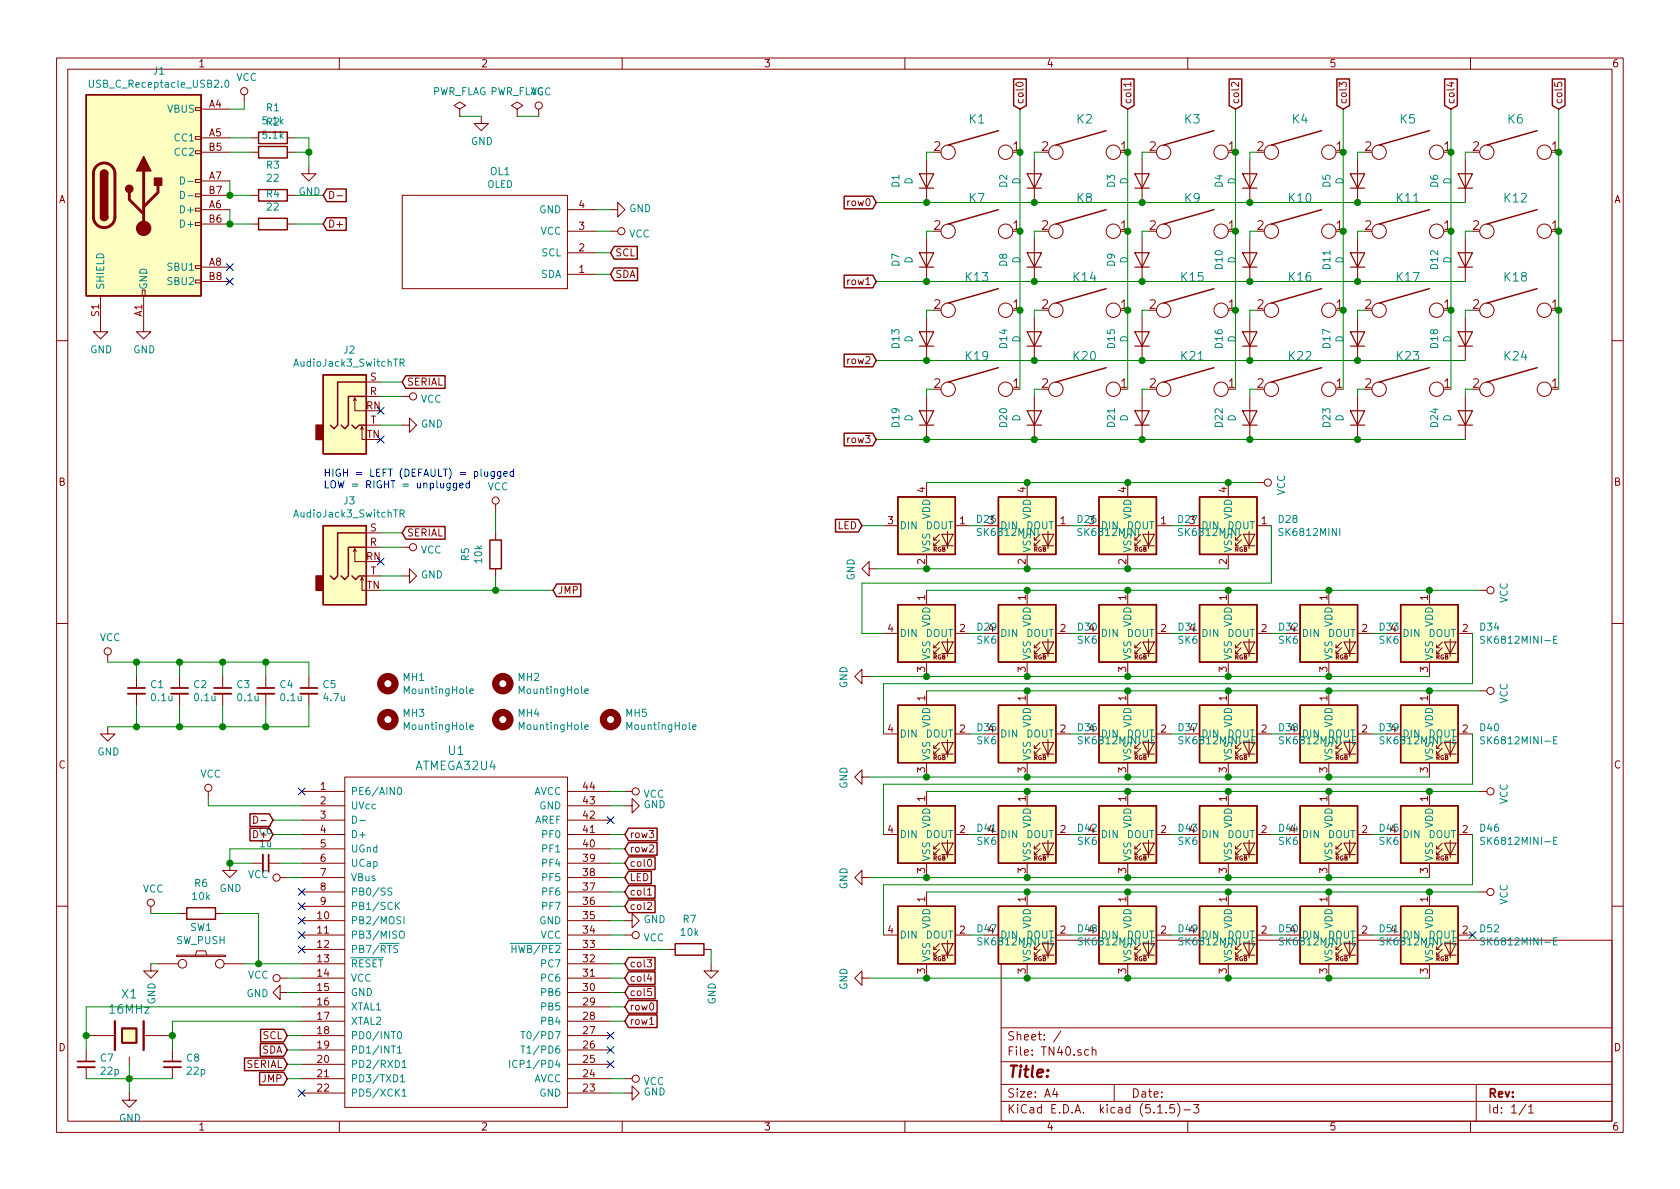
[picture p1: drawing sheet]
<svg xmlns="http://www.w3.org/2000/svg" width="297mm" height="210mm" viewBox="0 0 297 210" stroke-linecap="round" stroke-linejoin="round" font-family="sans-serif">
<defs><g id="words">
<text font-size="2.8" fill="#840000" x="178" y="190.5">Title:</text>
<g font-size="2.1" fill="#008484">
<text x="171.4" y="21.8">K1</text>
<text x="190.4" y="21.8">K2</text>
<text x="209.5" y="21.8">K3</text>
<text x="228.5" y="21.8">K4</text>
<text x="247.6" y="21.8">K5</text>
<text x="266.6" y="21.8">K6</text>
<text x="171.4" y="35.8">K7</text>
<text x="190.4" y="35.8">K8</text>
<text x="209.5" y="35.8">K9</text>
<text x="227.9" y="35.8">K10</text>
<text x="247" y="35.8">K11</text>
<text x="266" y="35.8">K12</text>
<text x="170.8" y="49.8">K13</text>
<text x="189.8" y="49.8">K14</text>
<text x="208.9" y="49.8">K15</text>
<text x="227.9" y="49.8">K16</text>
<text x="247" y="49.8">K17</text>
<text x="266" y="49.8">K18</text>
<text x="170.8" y="63.7">K19</text>
<text x="189.8" y="63.7">K20</text>
<text x="208.9" y="63.7">K21</text>
<text x="227.9" y="63.7">K22</text>
<text x="247" y="63.7">K23</text>
<text x="266" y="63.7">K24</text>
<text x="73.5" y="136.2">ATMEGA32U4</text>
<text x="79.3" y="133.5">U1</text>
<text x="19.5" y="179.2">16MHz</text>
<text x="21.6" y="176.5">X1</text>
</g>
<g font-size="2.1" fill="#840000">
<text x="165.2" y="26.7">2</text>
<text x="179.1" y="26.7">1</text>
<text x="184.2" y="26.7">2</text>
<text x="198.2" y="26.7">1</text>
<text x="203.3" y="26.7">2</text>
<text x="217.2" y="26.7">1</text>
<text x="222.3" y="26.7">2</text>
<text x="236.3" y="26.7">1</text>
<text x="241.4" y="26.7">2</text>
<text x="255.3" y="26.7">1</text>
<text x="260.4" y="26.7">2</text>
<text x="274.4" y="26.7">1</text>
<text x="165.2" y="40.6">2</text>
<text x="179.1" y="40.6">1</text>
<text x="184.2" y="40.6">2</text>
<text x="198.2" y="40.6">1</text>
<text x="203.3" y="40.6">2</text>
<text x="217.2" y="40.6">1</text>
<text x="222.3" y="40.6">2</text>
<text x="236.3" y="40.6">1</text>
<text x="241.4" y="40.6">2</text>
<text x="255.3" y="40.6">1</text>
<text x="260.4" y="40.6">2</text>
<text x="274.4" y="40.6">1</text>
<text x="165.2" y="54.6">2</text>
<text x="179.1" y="54.6">1</text>
<text x="184.2" y="54.6">2</text>
<text x="198.2" y="54.6">1</text>
<text x="203.3" y="54.6">2</text>
<text x="217.2" y="54.6">1</text>
<text x="222.3" y="54.6">2</text>
<text x="236.3" y="54.6">1</text>
<text x="241.4" y="54.6">2</text>
<text x="255.3" y="54.6">1</text>
<text x="260.4" y="54.6">2</text>
<text x="274.4" y="54.6">1</text>
<text x="165.2" y="68.6">2</text>
<text x="179.1" y="68.6">1</text>
<text x="184.2" y="68.6">2</text>
<text x="198.2" y="68.6">1</text>
<text x="203.3" y="68.6">2</text>
<text x="217.2" y="68.6">1</text>
<text x="222.3" y="68.6">2</text>
<text x="236.3" y="68.6">1</text>
<text x="241.4" y="68.6">2</text>
<text x="255.3" y="68.6">1</text>
<text x="260.4" y="68.6">2</text>
<text x="274.4" y="68.6">1</text>
<text x="178" y="184">Sheet: /</text>
<text x="178" y="186.7">File: TN40.sch</text>
<text x="178" y="196.9">KiCad E.D.A. kicad (5.1.5)-3</text>
<text x="178" y="194.1">Size: A4</text>
<text x="200" y="194.1">Date:</text>
<text x="263" y="194.1">Rev:</text>
<text x="263" y="196.9">Id: 1/1</text>
</g>
<g font-size="1.8" fill="#840000">
<text x="35" y="11.9">1</text>
<text x="85" y="11.9">2</text>
<text x="135" y="11.9">3</text>
<text x="185" y="11.9">4</text>
<text x="235" y="11.9">5</text>
<text x="285" y="11.9">6</text>
<text x="37" y="19">A4</text>
<text x="181" y="18.5" transform="rotate(-90 181 18.5)">col0</text>
<text x="200" y="18.5" transform="rotate(-90 200 18.5)">col1</text>
<text x="219.1" y="18.5" transform="rotate(-90 219.1 18.5)">col2</text>
<text x="238.1" y="18.5" transform="rotate(-90 238.1 18.5)">col3</text>
<text x="257.2" y="18.5" transform="rotate(-90 257.2 18.5)">col4</text>
<text x="276.2" y="18.5" transform="rotate(-90 276.2 18.5)">col5</text>
<text x="37" y="24.1">A5</text>
<text x="37" y="26.7">B5</text>
<text x="10.4" y="35.9">A</text>
<text x="37" y="31.7">A7</text>
<text x="37" y="34.3">B7</text>
<text x="285.4" y="35.9">A</text>
<text x="37" y="36.8">A6</text>
<text x="37" y="39.4">B6</text>
<text x="57.9" y="40.3">D+</text>
<text x="102.4" y="40.6">3</text>
<text x="102.4" y="36.8">4</text>
<text x="150" y="36.4">row0</text>
<text x="37" y="47">A8</text>
<text x="102.4" y="44.4">2</text>
<text x="108.7" y="45.3">SCL</text>
<text x="37" y="49.5">B8</text>
<text x="102.4" y="48.3">1</text>
<text x="108.7" y="49.1">SDA</text>
<text x="150" y="50.4">row1</text>
<text x="17.5" y="55.9" transform="rotate(-90 17.5 55.9)">S1</text>
<text x="25.1" y="56" transform="rotate(-90 25.1 56)">A1</text>
<text x="150" y="64.4">row2</text>
<text x="65.4" y="69.8">R</text>
<text x="65.5" y="67.3">S</text>
<text x="71.9" y="68.2">SERIAL</text>
<text x="64.8" y="72.4">RN</text>
<text x="64.9" y="77.5">TN</text>
<text x="65.5" y="74.9">T</text>
<text x="150" y="78.4">row3</text>
<text x="10.4" y="85.9">B</text>
<text x="163.6" y="87.1" transform="rotate(-90 163.6 87.1)">4</text>
<text x="181.4" y="87.1" transform="rotate(-90 181.4 87.1)">4</text>
<text x="199.1" y="87.1" transform="rotate(-90 199.1 87.1)">4</text>
<text x="216.9" y="87.1" transform="rotate(-90 216.9 87.1)">4</text>
<text x="285.4" y="85.9">B</text>
<text x="65.5" y="94">S</text>
<text x="71.9" y="94.9">SERIAL</text>
<text x="148.1" y="93.6">LED</text>
<text x="157" y="92.7">3</text>
<text x="169.7" y="92.7">1</text>
<text x="187.5" y="92.7">1</text>
<text x="205.3" y="92.7">1</text>
<text x="223" y="92.7">1</text>
<text x="64.8" y="99.1">RN</text>
<text x="65.4" y="96.5">R</text>
<text x="65.5" y="101.6">T</text>
<text x="163.6" y="99.8" transform="rotate(-90 163.6 99.8)">2</text>
<text x="181.4" y="99.8" transform="rotate(-90 181.4 99.8)">2</text>
<text x="199.1" y="99.8" transform="rotate(-90 199.1 99.8)">2</text>
<text x="216.9" y="99.8" transform="rotate(-90 216.9 99.8)">2</text>
<text x="64.9" y="104.1">TN</text>
<text x="98.6" y="105">JMP</text>
<text x="163.6" y="106.1" transform="rotate(-90 163.6 106.1)">1</text>
<text x="181.4" y="106.1" transform="rotate(-90 181.4 106.1)">1</text>
<text x="199.1" y="106.1" transform="rotate(-90 199.1 106.1)">1</text>
<text x="216.9" y="106.1" transform="rotate(-90 216.9 106.1)">1</text>
<text x="234.7" y="106.1" transform="rotate(-90 234.7 106.1)">1</text>
<text x="252.5" y="106.1" transform="rotate(-90 252.5 106.1)">1</text>
<text x="157" y="111.8">4</text>
<text x="169.7" y="111.8">2</text>
<text x="172.8" y="111.5">D29</text>
<text x="174.8" y="111.8">4</text>
<text x="187.5" y="111.8">2</text>
<text x="190.6" y="111.5">D30</text>
<text x="192.6" y="111.8">4</text>
<text x="205.3" y="111.8">2</text>
<text x="209.3" y="113.8">SK6812MINI-E</text>
<text x="210.3" y="111.8">4</text>
<text x="223" y="111.8">2</text>
<text x="226.2" y="111.5">D32</text>
<text x="228.1" y="111.8">4</text>
<text x="240.8" y="111.8">2</text>
<text x="244" y="111.5">D33</text>
<text x="245.9" y="111.8">4</text>
<text x="258.6" y="111.8">2</text>
<text x="163.6" y="118.8" transform="rotate(-90 163.6 118.8)">3</text>
<text x="181.4" y="118.8" transform="rotate(-90 181.4 118.8)">3</text>
<text x="199.1" y="118.8" transform="rotate(-90 199.1 118.8)">3</text>
<text x="216.9" y="118.8" transform="rotate(-90 216.9 118.8)">3</text>
<text x="234.7" y="118.8" transform="rotate(-90 234.7 118.8)">3</text>
<text x="252.5" y="118.8" transform="rotate(-90 252.5 118.8)">3</text>
<text x="163.6" y="123.9" transform="rotate(-90 163.6 123.9)">1</text>
<text x="181.4" y="123.9" transform="rotate(-90 181.4 123.9)">1</text>
<text x="199.1" y="123.9" transform="rotate(-90 199.1 123.9)">1</text>
<text x="216.9" y="123.9" transform="rotate(-90 216.9 123.9)">1</text>
<text x="234.7" y="123.9" transform="rotate(-90 234.7 123.9)">1</text>
<text x="252.5" y="123.9" transform="rotate(-90 252.5 123.9)">1</text>
<text x="157" y="129.5">4</text>
<text x="169.7" y="129.5">2</text>
<text x="172.8" y="129.3">D35</text>
<text x="174.8" y="129.5">4</text>
<text x="187.5" y="129.5">2</text>
<text x="205.3" y="129.5">2</text>
<text x="223" y="129.5">2</text>
<text x="240.8" y="129.5">2</text>
<text x="258.6" y="129.5">2</text>
<text x="10.4" y="135.9">C</text>
<text x="163.6" y="136.6" transform="rotate(-90 163.6 136.6)">3</text>
<text x="181.4" y="136.6" transform="rotate(-90 181.4 136.6)">3</text>
<text x="199.1" y="136.6" transform="rotate(-90 199.1 136.6)">3</text>
<text x="216.9" y="136.6" transform="rotate(-90 216.9 136.6)">3</text>
<text x="234.7" y="136.6" transform="rotate(-90 234.7 136.6)">3</text>
<text x="252.5" y="136.6" transform="rotate(-90 252.5 136.6)">3</text>
<text x="285.4" y="135.9">C</text>
<text x="56.7" y="139.7">1</text>
<text x="56.7" y="142.2">2</text>
<text x="103.2" y="142.2">43</text>
<text x="103.2" y="139.7">44</text>
<text x="163.6" y="141.7" transform="rotate(-90 163.6 141.7)">1</text>
<text x="181.4" y="141.7" transform="rotate(-90 181.4 141.7)">1</text>
<text x="199.1" y="141.7" transform="rotate(-90 199.1 141.7)">1</text>
<text x="216.9" y="141.7" transform="rotate(-90 216.9 141.7)">1</text>
<text x="234.7" y="141.7" transform="rotate(-90 234.7 141.7)">1</text>
<text x="252.5" y="141.7" transform="rotate(-90 252.5 141.7)">1</text>
<text x="45.2" y="148.2">D+</text>
<text x="56.7" y="144.8">3</text>
<text x="56.7" y="147.3">4</text>
<text x="56.7" y="149.9">5</text>
<text x="103.2" y="149.9">40</text>
<text x="103.2" y="147.3">41</text>
<text x="103.2" y="144.8">42</text>
<text x="111.3" y="148.2">row3</text>
<text x="157" y="147.3">4</text>
<text x="169.7" y="147.3">2</text>
<text x="173.7" y="149.4">SK6812MINI-E</text>
<text x="174.8" y="147.3">4</text>
<text x="187.5" y="147.3">2</text>
<text x="190.6" y="147.1">D42</text>
<text x="192.6" y="147.3">4</text>
<text x="205.3" y="147.3">2</text>
<text x="208.4" y="147.1">D43</text>
<text x="210.3" y="147.3">4</text>
<text x="223" y="147.3">2</text>
<text x="226.2" y="147.1">D44</text>
<text x="228.1" y="147.3">4</text>
<text x="240.8" y="147.3">2</text>
<text x="244" y="147.1">D45</text>
<text x="245.9" y="147.3">4</text>
<text x="258.6" y="147.3">2</text>
<text x="56.7" y="152.4">6</text>
<text x="56.7" y="154.9">7</text>
<text x="103.2" y="154.9">38</text>
<text x="103.2" y="152.4">39</text>
<text x="111.3" y="150.7">row2</text>
<text x="111.3" y="155.8">LED</text>
<text x="111.3" y="153.3">col0</text>
<text x="163.6" y="154.4" transform="rotate(-90 163.6 154.4)">3</text>
<text x="181.4" y="154.4" transform="rotate(-90 181.4 154.4)">3</text>
<text x="199.1" y="154.4" transform="rotate(-90 199.1 154.4)">3</text>
<text x="216.9" y="154.4" transform="rotate(-90 216.9 154.4)">3</text>
<text x="234.7" y="154.4" transform="rotate(-90 234.7 154.4)">3</text>
<text x="252.5" y="154.4" transform="rotate(-90 252.5 154.4)">3</text>
<text x="56.7" y="157.5">8</text>
<text x="56.7" y="160">9</text>
<text x="103.2" y="160">36</text>
<text x="103.2" y="157.5">37</text>
<text x="111.3" y="160.9">col2</text>
<text x="111.3" y="158.4">col1</text>
<text x="163.6" y="159.5" transform="rotate(-90 163.6 159.5)">1</text>
<text x="181.4" y="159.5" transform="rotate(-90 181.4 159.5)">1</text>
<text x="199.1" y="159.5" transform="rotate(-90 199.1 159.5)">1</text>
<text x="216.9" y="159.5" transform="rotate(-90 216.9 159.5)">1</text>
<text x="234.7" y="159.5" transform="rotate(-90 234.7 159.5)">1</text>
<text x="252.5" y="159.5" transform="rotate(-90 252.5 159.5)">1</text>
<text x="56.2" y="162.6">10</text>
<text x="56.2" y="165.1">11</text>
<text x="56.2" y="167.6">12</text>
<text x="103.2" y="167.6">33</text>
<text x="103.2" y="165.1">34</text>
<text x="103.2" y="162.6">35</text>
<text x="157" y="165.1">4</text>
<text x="169.7" y="165.1">2</text>
<text x="187.5" y="165.1">2</text>
<text x="205.3" y="165.1">2</text>
<text x="223" y="165.1">2</text>
<text x="240.8" y="165.1">2</text>
<text x="258.6" y="165.1">2</text>
<text x="56.2" y="170.2">13</text>
<text x="56.2" y="172.7">14</text>
<text x="103.2" y="172.7">31</text>
<text x="103.2" y="170.2">32</text>
<text x="111.3" y="171.1">col3</text>
<text x="111.3" y="173.6">col4</text>
<text x="163.6" y="172.2" transform="rotate(-90 163.6 172.2)">3</text>
<text x="181.4" y="172.2" transform="rotate(-90 181.4 172.2)">3</text>
<text x="199.1" y="172.2" transform="rotate(-90 199.1 172.2)">3</text>
<text x="216.9" y="172.2" transform="rotate(-90 216.9 172.2)">3</text>
<text x="234.7" y="172.2" transform="rotate(-90 234.7 172.2)">3</text>
<text x="252.5" y="172.2" transform="rotate(-90 252.5 172.2)">3</text>
<text x="56.2" y="175.3">15</text>
<text x="56.2" y="177.8">16</text>
<text x="103.2" y="177.8">29</text>
<text x="103.2" y="175.3">30</text>
<text x="111.3" y="176.1">col5</text>
<text x="111.3" y="178.7">row0</text>
<text x="10.4" y="185.9">D</text>
<text x="46.5" y="183.8">SCL</text>
<text x="56.2" y="180.3">17</text>
<text x="56.2" y="182.9">18</text>
<text x="56.2" y="185.4">19</text>
<text x="103.2" y="185.4">26</text>
<text x="103.2" y="182.9">27</text>
<text x="103.2" y="180.3">28</text>
<text x="111.3" y="181.2">row1</text>
<text x="285.4" y="185.9">D</text>
<text x="43.5" y="188.8">SERIAL</text>
<text x="46.3" y="186.3">SDA</text>
<text x="46.4" y="191.4">JMP</text>
<text x="56.2" y="188">20</text>
<text x="56.2" y="190.5">21</text>
<text x="103.2" y="190.5">24</text>
<text x="103.2" y="188">25</text>
<text x="56.2" y="193">22</text>
<text x="103.2" y="193">23</text>
<text x="35" y="199.9">1</text>
<text x="85" y="199.9">2</text>
<text x="135" y="199.9">3</text>
<text x="185" y="199.9">4</text>
<text x="235" y="199.9">5</text>
<text x="285" y="199.9">6</text>
</g>
<g font-size="1.8" fill="#008484">
<text x="16.4" y="15.5">USB_C_Receptacle_USB2.0</text>
<text x="27.2" y="13.2">J1</text>
<text x="41.8" y="14.3">VCC</text>
<text x="76.3" y="16.8">PWR_FLAG PWR_FLAG</text>
<text x="93.8" y="16.9">VCC</text>
<text x="29.6" y="19.9">VBUS</text>
<text x="46.5" y="22">5.1k</text>
<text x="47.1" y="22.2">R2</text>
<text x="47.1" y="19.7">R1</text>
<text x="31" y="25">CC1</text>
<text x="31" y="27.6">CC2</text>
<text x="46.5" y="24.5">5.1k</text>
<text x="47.1" y="29.8">R3</text>
<text x="83.3" y="25.6">GND</text>
<text x="47.1" y="34.9">R4</text>
<text x="47.3" y="32.2">22</text>
<text x="52.8" y="34.5">GND</text>
<text x="86.7" y="31">OL1</text>
<text x="159" y="33.1" transform="rotate(-90 159 33.1)">D1</text>
<text x="161.3" y="32.6" transform="rotate(-90 161.3 32.6)">D</text>
<text x="178.1" y="33.1" transform="rotate(-90 178.1 33.1)">D2</text>
<text x="180.4" y="32.6" transform="rotate(-90 180.4 32.6)">D</text>
<text x="197.1" y="33.1" transform="rotate(-90 197.1 33.1)">D3</text>
<text x="199.4" y="32.6" transform="rotate(-90 199.4 32.6)">D</text>
<text x="216.2" y="33.1" transform="rotate(-90 216.2 33.1)">D4</text>
<text x="218.5" y="32.6" transform="rotate(-90 218.5 32.6)">D</text>
<text x="235.2" y="33.1" transform="rotate(-90 235.2 33.1)">D5</text>
<text x="237.5" y="32.6" transform="rotate(-90 237.5 32.6)">D</text>
<text x="254.3" y="33.1" transform="rotate(-90 254.3 33.1)">D6</text>
<text x="256.6" y="32.6" transform="rotate(-90 256.6 32.6)">D</text>
<text x="32.2" y="37.7">D+</text>
<text x="32.2" y="40.3">D+</text>
<text x="47.3" y="37.2">22</text>
<text x="95.4" y="37.7">GND</text>
<text x="95.6" y="41.5">VCC</text>
<text x="111.3" y="37.5">GND</text>
<text x="29.8" y="47.9">SBU1</text>
<text x="95.8" y="45.3">SCL</text>
<text x="111.2" y="42">VCC</text>
<text x="159" y="47.1" transform="rotate(-90 159 47.1)">D7</text>
<text x="161.3" y="46.6" transform="rotate(-90 161.3 46.6)">D</text>
<text x="178.1" y="47.1" transform="rotate(-90 178.1 47.1)">D8</text>
<text x="180.4" y="46.6" transform="rotate(-90 180.4 46.6)">D</text>
<text x="197.1" y="47.1" transform="rotate(-90 197.1 47.1)">D9</text>
<text x="199.4" y="46.6" transform="rotate(-90 199.4 46.6)">D</text>
<text x="216.2" y="47.6" transform="rotate(-90 216.2 47.6)">D10</text>
<text x="218.5" y="46.6" transform="rotate(-90 218.5 46.6)">D</text>
<text x="235.2" y="47.6" transform="rotate(-90 235.2 47.6)">D11</text>
<text x="237.5" y="46.6" transform="rotate(-90 237.5 46.6)">D</text>
<text x="254.3" y="47.6" transform="rotate(-90 254.3 47.6)">D12</text>
<text x="256.6" y="46.6" transform="rotate(-90 256.6 46.6)">D</text>
<text x="18.4" y="51.3" transform="rotate(-90 18.4 51.3)">SHIELD</text>
<text x="26" y="51.3" transform="rotate(-90 26 51.3)">GND</text>
<text x="29.8" y="50.4">SBU2</text>
<text x="95.6" y="49.1">SDA</text>
<text x="16" y="62.5">GND</text>
<text x="23.6" y="62.5">GND</text>
<text x="52.3" y="64.8">AudioJack3_SwitchTR</text>
<text x="60.8" y="62.5">J2</text>
<text x="159" y="61.5" transform="rotate(-90 159 61.5)">D13</text>
<text x="161.3" y="60.6" transform="rotate(-90 161.3 60.6)">D</text>
<text x="178.1" y="61.5" transform="rotate(-90 178.1 61.5)">D14</text>
<text x="180.4" y="60.6" transform="rotate(-90 180.4 60.6)">D</text>
<text x="197.1" y="61.5" transform="rotate(-90 197.1 61.5)">D15</text>
<text x="199.4" y="60.6" transform="rotate(-90 199.4 60.6)">D</text>
<text x="216.2" y="61.5" transform="rotate(-90 216.2 61.5)">D16</text>
<text x="218.5" y="60.6" transform="rotate(-90 218.5 60.6)">D</text>
<text x="235.2" y="61.5" transform="rotate(-90 235.2 61.5)">D17</text>
<text x="237.5" y="60.6" transform="rotate(-90 237.5 60.6)">D</text>
<text x="254.3" y="61.5" transform="rotate(-90 254.3 61.5)">D18</text>
<text x="256.6" y="60.6" transform="rotate(-90 256.6 60.6)">D</text>
<text x="74.4" y="71.2">VCC</text>
<text x="74.4" y="75.6">GND</text>
<text x="159" y="75.5" transform="rotate(-90 159 75.5)">D19</text>
<text x="161.3" y="74.5" transform="rotate(-90 161.3 74.5)">D</text>
<text x="178.1" y="75.5" transform="rotate(-90 178.1 75.5)">D20</text>
<text x="180.4" y="74.5" transform="rotate(-90 180.4 74.5)">D</text>
<text x="197.1" y="75.5" transform="rotate(-90 197.1 75.5)">D21</text>
<text x="199.4" y="74.5" transform="rotate(-90 199.4 74.5)">D</text>
<text x="216.2" y="75.5" transform="rotate(-90 216.2 75.5)">D22</text>
<text x="218.5" y="74.5" transform="rotate(-90 218.5 74.5)">D</text>
<text x="235.2" y="75.5" transform="rotate(-90 235.2 75.5)">D23</text>
<text x="237.5" y="74.5" transform="rotate(-90 237.5 74.5)">D</text>
<text x="254.3" y="75.5" transform="rotate(-90 254.3 75.5)">D24</text>
<text x="256.6" y="74.5" transform="rotate(-90 256.6 74.5)">D</text>
<text x="60.8" y="89.2">J3</text>
<text x="86.2" y="86.7">VCC</text>
<text x="227.2" y="87.6" transform="rotate(-90 227.2 87.6)">VCC</text>
<text x="52.3" y="91.5">AudioJack3_SwitchTR</text>
<text x="159" y="93.6">DIN</text>
<text x="163.7" y="93.6">DOUT</text>
<text x="164.5" y="91.9" transform="rotate(-90 164.5 91.9)">VDD</text>
<text x="172.8" y="92.5">D25</text>
<text x="173.2" y="94.8">SK6812MINI</text>
<text x="174.8" y="92.7">3</text>
<text x="176.8" y="93.6">DIN</text>
<text x="181.4" y="93.6">DOUT</text>
<text x="182.2" y="91.9" transform="rotate(-90 182.2 91.9)">VDD</text>
<text x="190.6" y="92.5">D26</text>
<text x="190.9" y="94.8">SK6812MINI</text>
<text x="192.6" y="92.7">3</text>
<text x="194.6" y="93.6">DIN</text>
<text x="199.2" y="93.6">DOUT</text>
<text x="200" y="91.9" transform="rotate(-90 200 91.9)">VDD</text>
<text x="208.3" y="92.5">D27</text>
<text x="208.7" y="94.8">SK6812MINI</text>
<text x="210.3" y="92.7">3</text>
<text x="212.3" y="93.6">DIN</text>
<text x="217" y="93.6">DOUT</text>
<text x="217.8" y="91.9" transform="rotate(-90 217.8 91.9)">VDD</text>
<text x="226.1" y="92.5">D28</text>
<text x="226.5" y="94.8">SK6812MINI</text>
<text x="74.4" y="97.9">VCC</text>
<text x="82.9" y="99.2" transform="rotate(-90 82.9 99.2)">R5</text>
<text x="85.2" y="99.5" transform="rotate(-90 85.2 99.5)">10k</text>
<text x="164.5" y="97.8" transform="rotate(-90 164.5 97.8)">VSS</text>
<text x="182.2" y="97.8" transform="rotate(-90 182.2 97.8)">VSS</text>
<text x="200" y="97.8" transform="rotate(-90 200 97.8)">VSS</text>
<text x="217.8" y="97.8" transform="rotate(-90 217.8 97.8)">VSS</text>
<text x="74.4" y="102.3">GND</text>
<text x="151.1" y="102.7" transform="rotate(-90 151.1 102.7)">GND</text>
<text x="266.6" y="106.7" transform="rotate(-90 266.6 106.7)">VCC</text>
<text x="17.6" y="113.4">VCC</text>
<text x="159" y="112.6">DIN</text>
<text x="163.7" y="112.6">DOUT</text>
<text x="164.5" y="110.9" transform="rotate(-90 164.5 110.9)">VDD</text>
<text x="173.7" y="113.8">SK6812MINI-E</text>
<text x="176.8" y="112.6">DIN</text>
<text x="181.4" y="112.6">DOUT</text>
<text x="182.2" y="110.9" transform="rotate(-90 182.2 110.9)">VDD</text>
<text x="191.5" y="113.8">SK6812MINI-E</text>
<text x="194.6" y="112.6">DIN</text>
<text x="199.2" y="112.6">DOUT</text>
<text x="200" y="110.9" transform="rotate(-90 200 110.9)">VDD</text>
<text x="208.4" y="111.5">D31</text>
<text x="212.3" y="112.6">DIN</text>
<text x="217" y="112.6">DOUT</text>
<text x="217.8" y="110.9" transform="rotate(-90 217.8 110.9)">VDD</text>
<text x="227.1" y="113.8">SK6812MINI-E</text>
<text x="230.1" y="112.6">DIN</text>
<text x="234.8" y="112.6">DOUT</text>
<text x="235.6" y="110.9" transform="rotate(-90 235.6 110.9)">VDD</text>
<text x="244.8" y="113.8">SK6812MINI-E</text>
<text x="247.9" y="112.6">DIN</text>
<text x="252.6" y="112.6">DOUT</text>
<text x="253.4" y="110.9" transform="rotate(-90 253.4 110.9)">VDD</text>
<text x="261.7" y="111.5">D34</text>
<text x="262.6" y="113.8">SK6812MINI-E</text>
<text x="164.5" y="116.8" transform="rotate(-90 164.5 116.8)">VSS</text>
<text x="182.2" y="116.8" transform="rotate(-90 182.2 116.8)">VSS</text>
<text x="200" y="116.8" transform="rotate(-90 200 116.8)">VSS</text>
<text x="217.8" y="116.8" transform="rotate(-90 217.8 116.8)">VSS</text>
<text x="235.6" y="116.8" transform="rotate(-90 235.6 116.8)">VSS</text>
<text x="253.4" y="116.8" transform="rotate(-90 253.4 116.8)">VSS</text>
<text x="26.7" y="121.7">C1</text>
<text x="26.9" y="124">0.1u</text>
<text x="34.3" y="121.7">C2</text>
<text x="34.5" y="124">0.1u</text>
<text x="41.9" y="121.7">C3</text>
<text x="42.1" y="124">0.1u</text>
<text x="49.5" y="121.7">C4</text>
<text x="49.7" y="124">0.1u</text>
<text x="57.1" y="121.7">C5</text>
<text x="57.4" y="124">4.7u</text>
<text x="71.3" y="120.4">MH1</text>
<text x="71.7" y="122.7">MountingHole</text>
<text x="91.6" y="120.4">MH2</text>
<text x="92" y="122.7">MountingHole</text>
<text x="149.8" y="121.7" transform="rotate(-90 149.8 121.7)">GND</text>
<text x="266.6" y="124.5" transform="rotate(-90 266.6 124.5)">VCC</text>
<text x="71.3" y="126.8">MH3</text>
<text x="71.7" y="129.1">MountingHole</text>
<text x="91.6" y="126.8">MH4</text>
<text x="92" y="129.1">MountingHole</text>
<text x="110.7" y="126.8">MH5</text>
<text x="111" y="129.1">MountingHole</text>
<text x="159" y="130.4">DIN</text>
<text x="163.7" y="130.4">DOUT</text>
<text x="164.5" y="128.7" transform="rotate(-90 164.5 128.7)">VDD</text>
<text x="173.7" y="131.6">SK6812MINI-E</text>
<text x="176.8" y="130.4">DIN</text>
<text x="181.4" y="130.4">DOUT</text>
<text x="182.2" y="128.7" transform="rotate(-90 182.2 128.7)">VDD</text>
<text x="190.6" y="129.3">D36</text>
<text x="191.5" y="131.6">SK6812MINI-E</text>
<text x="192.6" y="129.5">4</text>
<text x="194.6" y="130.4">DIN</text>
<text x="199.2" y="130.4">DOUT</text>
<text x="200" y="128.7" transform="rotate(-90 200 128.7)">VDD</text>
<text x="208.4" y="129.3">D37</text>
<text x="209.3" y="131.6">SK6812MINI-E</text>
<text x="210.3" y="129.5">4</text>
<text x="212.3" y="130.4">DIN</text>
<text x="217" y="130.4">DOUT</text>
<text x="217.8" y="128.7" transform="rotate(-90 217.8 128.7)">VDD</text>
<text x="226.2" y="129.3">D38</text>
<text x="227.1" y="131.6">SK6812MINI-E</text>
<text x="228.1" y="129.5">4</text>
<text x="230.1" y="130.4">DIN</text>
<text x="234.8" y="130.4">DOUT</text>
<text x="235.6" y="128.7" transform="rotate(-90 235.6 128.7)">VDD</text>
<text x="244" y="129.3">D39</text>
<text x="244.8" y="131.6">SK6812MINI-E</text>
<text x="245.9" y="129.5">4</text>
<text x="247.9" y="130.4">DIN</text>
<text x="252.6" y="130.4">DOUT</text>
<text x="253.4" y="128.7" transform="rotate(-90 253.4 128.7)">VDD</text>
<text x="261.7" y="129.3">D40</text>
<text x="262.6" y="131.6">SK6812MINI-E</text>
<text x="17.2" y="133.6">GND</text>
<text x="35.4" y="137.5">VCC</text>
<text x="164.5" y="134.6" transform="rotate(-90 164.5 134.6)">VSS</text>
<text x="182.2" y="134.6" transform="rotate(-90 182.2 134.6)">VSS</text>
<text x="200" y="134.6" transform="rotate(-90 200 134.6)">VSS</text>
<text x="217.8" y="134.6" transform="rotate(-90 217.8 134.6)">VSS</text>
<text x="235.6" y="134.6" transform="rotate(-90 235.6 134.6)">VSS</text>
<text x="253.4" y="134.6" transform="rotate(-90 253.4 134.6)">VSS</text>
<text x="62" y="140.6">PE6/AIN0</text>
<text x="62" y="143.1">UVcc</text>
<text x="94.3" y="140.6">AVCC</text>
<text x="95.4" y="143.1">GND</text>
<text x="113.8" y="141.1">VCC</text>
<text x="113.8" y="142.9">GND</text>
<text x="149.8" y="139.5" transform="rotate(-90 149.8 139.5)">GND</text>
<text x="266.6" y="142.2" transform="rotate(-90 266.6 142.2)">VCC</text>
<text x="45.9" y="147.5">C6</text>
<text x="46" y="149.8">1u</text>
<text x="62" y="148.2">D+</text>
<text x="94.5" y="145.7">AREF</text>
<text x="96.1" y="148.2">PF0</text>
<text x="159" y="148.2">DIN</text>
<text x="163.7" y="148.2">DOUT</text>
<text x="164.5" y="146.5" transform="rotate(-90 164.5 146.5)">VDD</text>
<text x="172.8" y="147.1">D41</text>
<text x="176.8" y="148.2">DIN</text>
<text x="181.4" y="148.2">DOUT</text>
<text x="182.2" y="146.5" transform="rotate(-90 182.2 146.5)">VDD</text>
<text x="191.5" y="149.4">SK6812MINI-E</text>
<text x="194.6" y="148.2">DIN</text>
<text x="199.2" y="148.2">DOUT</text>
<text x="200" y="146.5" transform="rotate(-90 200 146.5)">VDD</text>
<text x="209.3" y="149.4">SK6812MINI-E</text>
<text x="212.3" y="148.2">DIN</text>
<text x="217" y="148.2">DOUT</text>
<text x="217.8" y="146.5" transform="rotate(-90 217.8 146.5)">VDD</text>
<text x="227.1" y="149.4">SK6812MINI-E</text>
<text x="230.1" y="148.2">DIN</text>
<text x="234.8" y="148.2">DOUT</text>
<text x="235.6" y="146.5" transform="rotate(-90 235.6 146.5)">VDD</text>
<text x="244.8" y="149.4">SK6812MINI-E</text>
<text x="247.9" y="148.2">DIN</text>
<text x="252.6" y="148.2">DOUT</text>
<text x="253.4" y="146.5" transform="rotate(-90 253.4 146.5)">VDD</text>
<text x="261.7" y="147.1">D46</text>
<text x="262.6" y="149.4">SK6812MINI-E</text>
<text x="43.8" y="155.3">VCC</text>
<text x="62" y="150.7">UGnd</text>
<text x="62" y="153.3">UCap</text>
<text x="62" y="155.8">VBus</text>
<text x="96.1" y="155.8">PF5</text>
<text x="96.1" y="153.3">PF4</text>
<text x="96.1" y="150.7">PF1</text>
<text x="164.5" y="152.4" transform="rotate(-90 164.5 152.4)">VSS</text>
<text x="182.2" y="152.4" transform="rotate(-90 182.2 152.4)">VSS</text>
<text x="200" y="152.4" transform="rotate(-90 200 152.4)">VSS</text>
<text x="217.8" y="152.4" transform="rotate(-90 217.8 152.4)">VSS</text>
<text x="235.6" y="152.4" transform="rotate(-90 235.6 152.4)">VSS</text>
<text x="253.4" y="152.4" transform="rotate(-90 253.4 152.4)">VSS</text>
<text x="25.2" y="157.8">VCC</text>
<text x="34.1" y="159.2">10k</text>
<text x="34.4" y="156.8">R6</text>
<text x="38.8" y="157.7">GND</text>
<text x="62" y="158.4">PB0/SS</text>
<text x="62" y="160.9">PB1/SCK</text>
<text x="96.1" y="160.9">PF7</text>
<text x="96.1" y="158.4">PF6</text>
<text x="149.8" y="157.3" transform="rotate(-90 149.8 157.3)">GND</text>
<text x="266.6" y="160" transform="rotate(-90 266.6 160)">VCC</text>
<text x="31.2" y="166.9">SW_PUSH</text>
<text x="33.7" y="164.6">SW1</text>
<text x="62" y="163.4">PB2/MOSI</text>
<text x="62" y="166">PB3/MISO</text>
<text x="95.4" y="163.4">GND</text>
<text x="95.6" y="166">VCC</text>
<text x="113.8" y="166.5">VCC</text>
<text x="113.8" y="163.2">GND</text>
<text x="120.4" y="165.5">10k</text>
<text x="120.8" y="163.2">R7</text>
<text x="159" y="166">DIN</text>
<text x="163.7" y="166">DOUT</text>
<text x="164.5" y="164.3" transform="rotate(-90 164.5 164.3)">VDD</text>
<text x="172.8" y="164.9">D47</text>
<text x="173.7" y="167.2">SK6812MINI-E</text>
<text x="174.8" y="165.1">4</text>
<text x="176.8" y="166">DIN</text>
<text x="181.4" y="166">DOUT</text>
<text x="182.2" y="164.3" transform="rotate(-90 182.2 164.3)">VDD</text>
<text x="190.6" y="164.9">D48</text>
<text x="191.5" y="167.2">SK6812MINI-E</text>
<text x="192.6" y="165.1">4</text>
<text x="194.6" y="166">DIN</text>
<text x="199.2" y="166">DOUT</text>
<text x="200" y="164.3" transform="rotate(-90 200 164.3)">VDD</text>
<text x="208.4" y="164.9">D49</text>
<text x="209.3" y="167.2">SK6812MINI-E</text>
<text x="210.3" y="165.1">4</text>
<text x="212.3" y="166">DIN</text>
<text x="217" y="166">DOUT</text>
<text x="217.8" y="164.3" transform="rotate(-90 217.8 164.3)">VDD</text>
<text x="226.2" y="164.9">D50</text>
<text x="227.1" y="167.2">SK6812MINI-E</text>
<text x="228.1" y="165.1">4</text>
<text x="230.1" y="166">DIN</text>
<text x="234.8" y="166">DOUT</text>
<text x="235.6" y="164.3" transform="rotate(-90 235.6 164.3)">VDD</text>
<text x="244" y="164.9">D51</text>
<text x="244.8" y="167.2">SK6812MINI-E</text>
<text x="245.9" y="165.1">4</text>
<text x="247.9" y="166">DIN</text>
<text x="252.6" y="166">DOUT</text>
<text x="253.4" y="164.3" transform="rotate(-90 253.4 164.3)">VDD</text>
<text x="261.7" y="164.9">D52</text>
<text x="262.6" y="167.2">SK6812MINI-E</text>
<text x="43.8" y="173.1">VCC</text>
<text x="62" y="168.5">PB7/RTS</text>
<text x="62" y="171.1">RESET</text>
<text x="62" y="173.6">VCC</text>
<text x="91.3" y="168.5">HWB/PE2</text>
<text x="95.9" y="173.6">PC6</text>
<text x="95.9" y="171.1">PC7</text>
<text x="164.5" y="170.2" transform="rotate(-90 164.5 170.2)">VSS</text>
<text x="182.2" y="170.2" transform="rotate(-90 182.2 170.2)">VSS</text>
<text x="200" y="170.2" transform="rotate(-90 200 170.2)">VSS</text>
<text x="217.8" y="170.2" transform="rotate(-90 217.8 170.2)">VSS</text>
<text x="235.6" y="170.2" transform="rotate(-90 235.6 170.2)">VSS</text>
<text x="253.4" y="170.2" transform="rotate(-90 253.4 170.2)">VSS</text>
<text x="27.5" y="177.6" transform="rotate(-90 27.5 177.6)">GND</text>
<text x="43.6" y="176.3">GND</text>
<text x="62" y="176.1">GND</text>
<text x="62" y="178.7">XTAL1</text>
<text x="95.9" y="178.7">PB5</text>
<text x="95.9" y="176.1">PB6</text>
<text x="126.5" y="177.6" transform="rotate(-90 126.5 177.6)">GND</text>
<text x="149.8" y="175.1" transform="rotate(-90 149.8 175.1)">GND</text>
<text x="62" y="181.2">XTAL2</text>
<text x="62" y="183.8">PD0/INT0</text>
<text x="93.3" y="183.8">T0/PD7</text>
<text x="95.9" y="181.2">PB4</text>
<text x="17.8" y="187.7">C7</text>
<text x="17.9" y="190">22p</text>
<text x="33" y="187.7">C8</text>
<text x="33.1" y="190">22p</text>
<text x="62" y="186.3">PD1/INT1</text>
<text x="62" y="188.8">PD2/RXD1</text>
<text x="62" y="191.4">PD3/TXD1</text>
<text x="91.4" y="188.8">ICP1/PD4</text>
<text x="93.3" y="186.3">T1/PD6</text>
<text x="94.3" y="191.4">AVCC</text>
<text x="113.8" y="191.9">VCC</text>
<text x="62" y="193.9">PD5/XCK1</text>
<text x="95.4" y="193.9">GND</text>
<text x="113.8" y="193.7">GND</text>
<text x="21" y="198.4">GND</text>
</g>
<g font-size="1.8" fill="#0000c2">
<text x="57.1" y="84.3">HIGH = LEFT (DEFAULT) = plugged</text>
<text x="57.1" y="86.4">LOW = RIGHT = unplugged</text>
</g>
<text font-size="1.7" fill="#008484" x="86.1" y="33.2">OLED</text>
<g font-size="1.1" fill="#840000">
<text x="164.9" y="97.6">RGB</text>
<text x="182.7" y="97.6">RGB</text>
<text x="200.5" y="97.6">RGB</text>
<text x="218.3" y="97.6">RGB</text>
<text x="164.9" y="116.6">RGB</text>
<text x="182.7" y="116.6">RGB</text>
<text x="200.5" y="116.6">RGB</text>
<text x="218.3" y="116.6">RGB</text>
<text x="236.1" y="116.6">RGB</text>
<text x="253.8" y="116.6">RGB</text>
<text x="164.9" y="134.4">RGB</text>
<text x="182.7" y="134.4">RGB</text>
<text x="200.5" y="134.4">RGB</text>
<text x="218.3" y="134.4">RGB</text>
<text x="236.1" y="134.4">RGB</text>
<text x="253.8" y="134.4">RGB</text>
<text x="164.9" y="152.2">RGB</text>
<text x="182.7" y="152.2">RGB</text>
<text x="200.5" y="152.2">RGB</text>
<text x="218.3" y="152.2">RGB</text>
<text x="236.1" y="152.2">RGB</text>
<text x="253.8" y="152.2">RGB</text>
<text x="164.9" y="169.9">RGB</text>
<text x="182.7" y="169.9">RGB</text>
<text x="200.5" y="169.9">RGB</text>
<text x="218.3" y="169.9">RGB</text>
<text x="236.1" y="169.9">RGB</text>
<text x="253.8" y="169.9">RGB</text>
</g>
</g></defs>
<g fill="none" stroke="#840000" stroke-width=".18">
<path d="M10 10.3h277v189.9h-277zM12 12.2h273v186.1h-273zM34.5 19h1.1v.6h-1.1zM35.6 19.3h5M43.2 16.8v1.2M60 10.3v1.9M81.3 19.3l1-.6-1-.7-1 .7 1 .6v1.3M91.4 19.3l1.1-.6-1.1-.7-1 .7 1 .6v1.3M95.2 19.3v1.3M110 10.3v1.9M160 10.3v1.9M179.7 14.7a.83 .83 0 0 1 1.2 .2 .67 .67 0 0 1-.6 .4 .67 .67 0 0 1-.7-.4z"/>
<path d="M199.9 14.9h-1.2l.3 .4M199.9 14.5v.8M210 10.3v1.9M219 14.5v.8l-.9-.8-.4 .3 .2 .5M236.8 15.3v-.8l.5 .5 .1-.4 .4-.1 .2 .3-.1 .5M256.3 14.7h.8M256.7 14.5v.8l-.9-.3M260 10.3v1.9M274.9 14.6v.6l.6 .1-.1-.5 .2-.3h.3l.2 .3-.1 .5M34.5 39.4h1.1v.5h-1.1zM34.5 36.8h1.1v.5h-1.1zM34.5 34.3h1.1v.5h-1.1z"/>
<path d="M34.5 31.7h1.1v.6h-1.1zM34.5 26.7h1.1v.5h-1.1zM34.5 24.1h1.1v.5h-1.1zM35.6 24.4h5M35.6 37.1h5M35.6 32h5M35.6 26.9h5M35.6 39.6h5M35.6 34.5h5M44.4 24.4h1.3M44.4 26.9h1.3M44.4 39.6h1.3"/>
<path d="M44.4 34.5h1.3M50.8 24.4h1.3M50.8 26.9h1.3M50.8 39.6h1.3M50.8 34.5h1.3M54.6 29.5v1.2h1.3l-1.3 1.3-1.3-1.3h1.3M58.3 33.8a.64 .64 0 0 1 .7 .7 .64 .64 0 0 1-.7 .6zM59.6 34.6h1M71.1 34.5h29.2v16.5h-29.2zM81.3 20.6h.1M85.1 20.6v1.2h1.3l-1.3 1.3-1.3-1.3h1.3M91.4 20.6h.1"/>
<path d="M100.3 37.1h5.1M107.9 37.1h1.3v-1.3l1.3 1.3-1.3 1.2v-1.2M163.8 28.2v7.6M182.9 28.2v7.6M201.9 28.2v7.6M221 28.2v7.6M240 28.2v7.6M259.1 28.2v7.6M17.8 52.3v6.4h1.2l-1.2 1.2-1.3-1.2h1.3M25.1 51.3h.6v1h-.6zM25.4 52.3v6.4h1.3l-1.3 1.2-1.3-1.2h1.3M34.5 49.5h1.1v.5h-1.1z"/>
<path d="M34.5 47h1.1v.5h-1.1zM35.6 47.2h5M35.6 49.8h5M100.3 40.9h5.1M100.3 48.5h5.1M100.3 44.7h5.1M107.9 40.9h1.3M163.8 42.2v7.6M163.8 56.1v7.6M182.9 42.2v7.6M182.9 56.1v7.6M201.9 42.2v7.6"/>
<path d="M201.9 56.1v7.6M221 42.2v7.6M221 56.1v7.6M240 42.2v7.6M240 56.1v7.6M259.1 42.2v7.6M259.1 56.1v7.6M10 60.2h2M62.5 70.9l.2-.5v2.2h2.1M62.7 70.4l.3 .5M63.8 75.9l.2-.5v2.3h.8M64 75.4l.3 .5"/>
<path d="M64.8 70.1h2.5M64.8 67.6h2.5M64.8 75.2h2.5M71.1 75.2h1.3v-1.3l1.3 1.3-1.3 1.2v-1.2M71.1 70.1h1.3M163.8 70.1v7.6M182.9 70.1v7.6M201.9 70.1v7.6M221 70.1v7.6M240 70.1v7.6M259.1 70.1v7.6M285 60.2h2"/>
<path d="M62.5 97.5l.2-.5v2.3h2.1M62.7 97l.3 .5M64.8 96.8h2.5M64.8 94.2h2.5M71.1 96.8h1.3M87.6 89.1v1.3M87.6 94.2v1.3M156.2 93h2.5M163.8 85.3v2.6M163.8 98v2.6M165.1 95.5h.5M166.1 95.5l-1 1v-.5"/>
<path d="M166.1 94.5l-1 1v-.5M166.5 94.5h2l-1 2zM166.5 96.5h2M167.5 94v3M168.9 93h2.5M181.6 85.3v2.6M181.6 98v2.6M182.9 95.5h.5M183.9 95.5l-1 1v-.5M183.9 94.5l-1 1v-.5M184.3 94.5h2l-1 2zM184.3 96.5h2"/>
<path d="M185.3 94v3M186.7 93h2.5M199.4 85.3v2.6M199.4 98v2.6M200.7 95.5h.5M201.7 95.5l-1 1v-.5M201.7 94.5l-1 1v-.5M202.1 94.5h2l-1 2zM202.1 96.5h2M203.1 94v3M204.5 93h2.5M217.2 85.3v2.6"/>
<path d="M217.2 98v2.6M218.4 95.5h.5M219.5 95.5l-1.1 1v-.5M219.5 94.5l-1.1 1v-.5M219.8 94.5h2.1l-1 2zM219.8 96.5h2.1M220.9 94v3M222.2 85.3h1.3M222.2 93h2.6M10 110.3h2M19 115.8v1.3M24.1 119.6v2.1"/>
<path d="M31.7 119.6v2.1M39.4 119.6v2.1M47 119.6v2.1M54.6 119.6v2.1M63.8 102.6l.2-.5v2.3h.8M64 102.1l.3 .5M64.8 101.8h2.5M71.1 101.8h1.3v-1.2l1.3 1.2-1.3 1.3v-1.3M87.6 100.6v1.2M152.4 119.6v-1.2l-1.3 1.2 1.3 1.3v-1.3h1.3M153.7 100.6v-1.3l-1.3 1.3 1.3 1.2v-1.2h1.2M156.2 112h2.5"/>
<path d="M163.8 104.4v2.5M163.8 117.1v2.5M165.1 114.5h.5M166.1 114.5l-1 1.1v-.5M166.1 113.5l-1 1v-.5M166.5 113.5h2l-1 2.1zM166.5 115.6h2M167.5 113v3.1M168.9 112h2.5M181.6 104.4v2.5M181.6 117.1v2.5M182.9 114.5h.5"/>
<path d="M183.9 114.5l-1 1.1v-.5M183.9 113.5l-1 1v-.5M184.3 113.5h2l-1 2.1zM184.3 115.6h2M185.3 113v3.1M186.7 112h2.5M199.4 104.4v2.5M199.4 117.1v2.5M200.7 114.5h.5M201.7 114.5l-1 1.1v-.5M201.7 113.5l-1 1v-.5M202.1 113.5h2l-1 2.1z"/>
<path d="M202.1 115.6h2M203.1 113v3.1M204.5 112h2.5M217.2 104.4v2.5M217.2 117.1v2.5M218.4 114.5h.5M219.5 114.5l-1.1 1.1v-.5M219.5 113.5l-1.1 1v-.5M219.8 113.5h2.1l-1 2.1zM219.8 115.6h2.1M220.9 113v3.1M222.2 112h2.6"/>
<path d="M234.9 104.4v2.5M234.9 117.1v2.5M236.2 114.5h.5M237.2 114.5l-1 1.1v-.5M237.2 113.5l-1 1v-.5M237.6 113.5h2l-1 2.1zM237.6 115.6h2M238.6 113v3.1M240 112h2.6M252.7 104.4v2.5M252.7 117.1v2.5M254 114.5h.5"/>
<path d="M255 114.5l-1 1.1v-.5M255 113.5l-1 1v-.5M255.4 113.5h2l-1 2.1zM255.4 115.6h2M256.4 113v3.1M257.8 112h2.5M261.6 104.4h1.3M285 110.3h2M19 128.5v1.3h1.3l-1.3 1.3-1.2-1.3h1.2M24.1 122.7v2M31.7 122.7v2M36.8 139.9v1.3"/>
<path d="M39.4 122.7v2M47 122.7v2M53.3 139.9h7.7M54.6 122.7v2M61 137.4h39.3v58.4h-39.3zM100.3 139.9h7.6M110.5 139.9h1.3M152.4 137.4v-1.3l-1.3 1.3 1.3 1.3v-1.3h1.3M156.2 129.8h2.5M163.8 122.2v2.5M163.8 134.9v2.5M163.8 139.9v2.6"/>
<path d="M165.1 132.3h.5M166.1 132.3l-1 1v-.5M166.1 131.3l-1 1v-.5M166.5 131.3h2l-1 2zM166.5 133.3h2M167.5 130.8v3.1M168.9 129.8h2.5M181.6 122.2v2.5M181.6 134.9v2.5M181.6 139.9v2.6M182.9 132.3h.5M183.9 132.3l-1 1v-.5"/>
<path d="M183.9 131.3l-1 1v-.5M184.3 131.3h2l-1 2zM184.3 133.3h2M185.3 130.8v3.1M186.7 129.8h2.5M199.4 122.2v2.5M199.4 134.9v2.5M199.4 139.9v2.6M200.7 132.3h.5M201.7 132.3l-1 1v-.5M201.7 131.3l-1 1v-.5M202.1 131.3h2l-1 2z"/>
<path d="M202.1 133.3h2M203.1 130.8v3.1M204.5 129.8h2.5M217.2 122.2v2.5M217.2 134.9v2.5M217.2 139.9v2.6M218.4 132.3h.5M219.5 132.3l-1.1 1v-.5M219.5 131.3l-1.1 1v-.5M219.8 131.3h2.1l-1 2zM219.8 133.3h2.1M220.9 130.8v3.1"/>
<path d="M222.2 129.8h2.6M234.9 122.2v2.5M234.9 134.9v2.5M234.9 139.9v2.6M236.2 132.3h.5M237.2 132.3l-1 1v-.5M237.2 131.3l-1 1v-.5M237.6 131.3h2l-1 2zM237.6 133.3h2M238.6 130.8v3.1M240 129.8h2.6M252.7 122.2v2.5"/>
<path d="M252.7 134.9v2.5M252.7 139.9v2.6M254 132.3h.5M255 132.3l-1 1v-.5M255 131.3l-1 1v-.5M255.4 131.3h2l-1 2zM255.4 133.3h2M256.4 130.8v3.1M257.8 129.8h2.5M261.6 139.9h1.3M261.6 122.2h1.3M40.6 152.6v1.3h1.3l-1.3 1.3-1.2-1.3h1.2"/>
<path d="M44.4 152.6h2.1M44.9 144.3a.64 .64 0 0 1 .7 .7 .64 .64 0 0 1-.7 .6zM46.1 145.1h1M47.5 152.6h2M49.5 155.2h1.3M53.3 142.5h7.7M53.3 145h7.7M53.3 157.7h7.7M53.3 155.2h7.7M53.3 152.6h7.7M53.3 147.6h7.7M53.3 150.1h7.7"/>
<path d="M100.3 142.5h7.6M100.3 145h7.6M100.3 157.7h7.6M100.3 155.2h7.6M100.3 152.6h7.6M100.3 147.6h7.6M100.3 150.1h7.6M110.5 142.5h1.3v-1.3l1.2 1.3-1.2 1.3v-1.3M114.5 159.7l.5-.1 .2 .1v.2v.2l-.8 .7h.8M114.5 157.4l.4-.4v1.3M114.5 158.3h.7M114.6 152.1l.2-.2a.67 .67 0 0 1 .4 .7 .67 .67 0 0 1-.4 .6l-.3-.5z"/>
<path d="M152.4 155.2v-1.3l-1.3 1.3 1.3 1.3v-1.3h1.3M156.2 147.6h2.5M163.8 152.6v2.6M163.8 157.7v2.6M165.1 150.1h.5M166.1 150.1l-1 1v-.5M166.1 149.1l-1 1v-.5M166.5 149.1h2l-1 2zM166.5 151.1h2M167.5 148.6v3M168.9 147.6h2.5M181.6 152.6v2.6"/>
<path d="M181.6 157.7v2.6M182.9 150.1h.5M183.9 150.1l-1 1v-.5M183.9 149.1l-1 1v-.5M184.3 149.1h2l-1 2zM184.3 151.1h2M185.3 148.6v3M186.7 147.6h2.5M199.4 152.6v2.6M199.4 157.7v2.6M200.7 150.1h.5M201.7 150.1l-1 1v-.5"/>
<path d="M201.7 149.1l-1 1v-.5M202.1 149.1h2l-1 2zM202.1 151.1h2M203.1 148.6v3M204.5 147.6h2.5M217.2 152.6v2.6M217.2 157.7v2.6M218.4 150.1h.5M219.5 150.1l-1.1 1v-.5M219.5 149.1l-1.1 1v-.5M219.8 149.1h2.1l-1 2zM219.8 151.1h2.1"/>
<path d="M220.9 148.6v3M222.2 147.6h2.6M234.9 152.6v2.6M234.9 157.7v2.6M236.2 150.1h.5M237.2 150.1l-1 1v-.5M237.2 149.1l-1 1v-.5M237.6 149.1h2l-1 2zM237.6 151.1h2M238.6 148.6v3M240 147.6h2.6M252.7 152.6v2.6"/>
<path d="M252.7 157.7v2.6M254 150.1h.5M255 150.1l-1 1v-.5M255 149.1l-1 1v-.5M255.4 149.1h2l-1 2zM255.4 151.1h2M256.4 148.6v3M257.8 147.6h2.5M261.6 157.7h1.3M10 160.2h2M26.7 170.4v1.3h1.2l-1.2 1.3-1.3-1.3h1.3M26.7 160.3v1.2"/>
<path d="M27.9 170.4h3.6M31.2 168.9h8.7v.3h-8.7zM31.7 161.5h1.3M34.5 168.9l.3-.8h1.5l.3 .8M38.1 161.5h1.3M39.6 170.4h3.6M49.5 175.5v-1.3l-1.2 1.3 1.2 1.3v-1.3h1.3M49.5 173h1.3M53.3 162.8h7.7M53.3 165.3h7.7M53.3 167.9h7.7M53.3 170.4h7.7"/>
<path d="M53.3 173h7.7M53.3 175.5h7.7M53.3 178h7.7M53.3 160.3h7.7M100.3 162.8h7.6M100.3 165.3h7.6M100.3 167.9h7.6M100.3 170.4h7.6M100.3 173h7.6M100.3 175.5h7.6M100.3 178h7.6M100.3 160.3h7.6"/>
<path d="M110.5 162.8h1.3v-1.3l1.2 1.3-1.2 1.3v-1.3M110.5 165.3h1.3M114.4 169.7h.8l-.4 .5 .4 .1v.6l-.2 .1-.6-.1M114.8 172.2l-.3 .9h.8M115.1 172.7v.8M115.2 174.8h-.6l-.1 .6 .2-.1 .5 .1v.5l-.2 .2-.5-.2M118.1 167.9h1.3M124.5 167.9h1.2M125.7 170.4v1.3h1.3l-1.3 1.3-1.2-1.3h1.2M152.4 173v-1.3l-1.3 1.3 1.3 1.2v-1.2h1.3M156.2 165.3h2.5M163.8 170.4v2.6"/>
<path d="M165.1 167.9h.5M166.1 167.9l-1 1v-.5M166.1 166.9l-1 1v-.5M166.5 166.9h2l-1 2zM166.5 168.9h2M167.5 166.4v3M168.9 165.3h2.5M177 166.3h108v32h-108zM181.6 170.4v2.6M182.9 167.9h.5M183.9 167.9l-1 1v-.5M183.9 166.9l-1 1v-.5"/>
<path d="M184.3 166.9h2l-1 2zM184.3 168.9h2M185.3 166.4v3M186.7 165.3h2.5M199.4 170.4v2.6M200.7 167.9h.5M201.7 167.9l-1 1v-.5M201.7 166.9l-1 1v-.5M202.1 166.9h2l-1 2zM202.1 168.9h2M203.1 166.4v3M204.5 165.3h2.5"/>
<path d="M217.2 170.4v2.6M218.4 167.9h.5M219.5 167.9l-1.1 1v-.5M219.5 166.9l-1.1 1v-.5M219.8 166.9h2.1l-1 2zM219.8 168.9h2.1M220.9 166.4v3M222.2 165.3h2.6M234.9 170.4v2.6M236.2 167.9h.5M237.2 167.9l-1 1v-.5M237.2 166.9l-1 1v-.5"/>
<path d="M237.6 166.9h2l-1 2zM237.6 168.9h2M238.6 166.4v3M240 165.3h2.6M252.7 170.4v2.6M254 167.9h.5M255 167.9l-1 1v-.5M255 166.9l-1 1v-.5M255.4 166.9h2l-1 2zM255.4 168.9h2M256.4 166.4v3M257.8 165.3h2.5"/>
<path d="M285 160.2h2M15.2 183.1h5.1M15.2 185.7v2M15.2 188.7v2M22.9 193.3v1.3h1.2l-1.2 1.2-1.3-1.2h1.3M22.9 186.9v1.3M25.4 183.1h5.1M30.5 185.7v2M30.5 188.7v2M53.3 180.6h7.7M53.3 183.1h7.7M53.3 185.7h7.7"/>
<path d="M53.3 188.2h7.7M53.3 190.7h7.7M53.3 193.3h7.7M60 198.3v1.9M100.3 180.6h7.6M100.3 183.1h7.6M100.3 185.7h7.6M100.3 188.2h7.6M100.3 190.7h7.6M100.3 193.3h7.6M110 198.3v1.9M110.5 193.3h1.3v-1.3l1.2 1.3-1.2 1.3v-1.3"/>
<path d="M110.5 190.7h1.3M114.9 181.1h.7M160 198.3v1.9M177 194.8h108M177 191.8h108M177 187.8h108M177 181.8h108M186.5 192.5l-.4 1h1M186.8 193v1M187.6 182.3l-1.3 2M192.5 185.7l-.5-.1-.2 .3v.6l.2 .1 .5-.1M193.1 185.7h.1a.37 .37 0 0 1 .6 .1v.8"/>
<path d="M193.1 185.1v1.5M197 191.8v3M204.7 196.8h.8M206.2 196.7v.1M207.6 195.3h-.7l-.1 .7 .2-.1 .5 .1 .2 .2-.1 .5-.2 .1-.6-.1M208.2 195.1a1.71 1.71 0 0 1 0 2.3M209.3 196.3h1.2M210 198.3v1.9M211 195.3h1l-.5 .6 .4 .1v.7l-.2 .1-.7-.1M260 198.3v1.9M261 191.8v6.5M269.8 195.2l-1.2 2"/>
<path d="M270.3 195.8l.4-.5v1.5M270.3 196.8h.8"/>
<circle cx="43.2" cy="16.1" r=".63"/>
<circle cx="95.2" cy="18.7" r=".63"/>
<circle cx="167.6" cy="26.9" r="1.27"/>
<circle cx="177.8" cy="26.9" r="1.27"/>
<circle cx="186.7" cy="26.9" r="1.27"/>
<circle cx="196.8" cy="26.9" r="1.27"/>
<circle cx="205.7" cy="26.9" r="1.27"/>
<circle cx="215.9" cy="26.9" r="1.27"/>
<circle cx="224.8" cy="26.9" r="1.27"/>
<circle cx="234.9" cy="26.9" r="1.27"/>
<circle cx="243.8" cy="26.9" r="1.27"/>
<circle cx="254" cy="26.9" r="1.27"/>
<circle cx="262.9" cy="26.9" r="1.27"/>
<circle cx="273.1" cy="26.9" r="1.27"/>
<circle cx="109.9" cy="40.9" r=".63"/>
<circle cx="167.6" cy="40.9" r="1.27"/>
<circle cx="167.6" cy="54.9" r="1.27"/>
<circle cx="177.8" cy="40.9" r="1.27"/>
<circle cx="177.8" cy="54.9" r="1.27"/>
<circle cx="186.7" cy="40.9" r="1.27"/>
<circle cx="186.7" cy="54.9" r="1.27"/>
<circle cx="196.8" cy="40.9" r="1.27"/>
<circle cx="196.8" cy="54.9" r="1.27"/>
<circle cx="205.7" cy="54.9" r="1.27"/>
<circle cx="205.7" cy="40.9" r="1.27"/>
<circle cx="215.9" cy="40.9" r="1.27"/>
<circle cx="215.9" cy="54.9" r="1.27"/>
<circle cx="224.8" cy="40.9" r="1.27"/>
<circle cx="224.8" cy="54.9" r="1.27"/>
<circle cx="234.9" cy="54.9" r="1.27"/>
<circle cx="234.9" cy="40.9" r="1.27"/>
<circle cx="243.8" cy="54.9" r="1.27"/>
<circle cx="243.8" cy="40.9" r="1.27"/>
<circle cx="254" cy="40.9" r="1.27"/>
<circle cx="254" cy="54.9" r="1.27"/>
<circle cx="262.9" cy="40.9" r="1.27"/>
<circle cx="262.9" cy="54.9" r="1.27"/>
<circle cx="273.1" cy="54.9" r="1.27"/>
<circle cx="273.1" cy="40.9" r="1.27"/>
<circle cx="73" cy="70.1" r=".63"/>
<circle cx="167.6" cy="68.8" r="1.27"/>
<circle cx="177.8" cy="68.8" r="1.27"/>
<circle cx="186.7" cy="68.8" r="1.27"/>
<circle cx="196.8" cy="68.8" r="1.27"/>
<circle cx="205.7" cy="68.8" r="1.27"/>
<circle cx="215.9" cy="68.8" r="1.27"/>
<circle cx="224.8" cy="68.8" r="1.27"/>
<circle cx="234.9" cy="68.8" r="1.27"/>
<circle cx="243.8" cy="68.8" r="1.27"/>
<circle cx="254" cy="68.8" r="1.27"/>
<circle cx="262.9" cy="68.8" r="1.27"/>
<circle cx="273.1" cy="68.8" r="1.27"/>
<circle cx="73" cy="96.8" r=".63"/>
<circle cx="87.6" cy="88.5" r=".63"/>
<circle cx="224.2" cy="85.3" r=".63"/>
<circle cx="19" cy="115.2" r=".63"/>
<circle cx="263.5" cy="104.4" r=".63"/>
<circle cx="36.8" cy="139.3" r=".63"/>
<circle cx="112.4" cy="139.9" r=".63"/>
<circle cx="263.5" cy="122.2" r=".63"/>
<circle cx="263.5" cy="139.9" r=".63"/>
<circle cx="26.7" cy="159.6" r=".63"/>
<circle cx="48.9" cy="155.2" r=".63"/>
<circle cx="263.5" cy="157.7" r=".63"/>
<circle cx="32.3" cy="170.4" r=".76"/>
<circle cx="38.9" cy="170.4" r=".76"/>
<circle cx="48.9" cy="173" r=".63"/>
<circle cx="112.4" cy="165.3" r=".63"/>
<circle cx="112.4" cy="190.7" r=".63"/>
</g>
<g fill="none" stroke="#840000" stroke-width=".25">
<path d="M15.2 16.8h20.4v35.5h-20.4zM179.2 14h2.3v4.7l-1.2 .6-1.1-.6zM198.3 14h2.2v4.7l-1.1 .6-1.1-.6zM217.3 14h2.3v4.7l-1.2 .6-1.1-.6zM236.4 14h2.2v4.7l-1.1 .6-1.1-.6zM255.4 14h2.3v4.7l-1.2 .6-1.1-.6zM274.5 14h2.2v4.7l-1.1 .6-1.1-.6zM17.8 38.3a.63 .63 0 0 0 .6 .7 .63 .63 0 0 0 .6-.7M17.8 30.7a.63 .63 0 0 1 .6-.6 .63 .63 0 0 1 .6 .6M45.7 38.6h5.1v2h-5.1zM45.7 33.5h5.1v2.1h-5.1zM45.7 25.9h5.1v2h-5.1z"/>
<path d="M45.7 23.4h5.1v2h-5.1zM57.8 33.4h3.4v2.3h-3.4l-.7-1.2zM57.8 38.5h3.4v2.2h-3.4l-.7-1.1zM149.3 34.7h5l.6 1.1-.6 1.1h-5zM176.5 37.1l-8.9 2.5M176.5 23.1l-8.9 2.5M195.6 37.1l-8.9 2.5M195.6 23.1l-8.9 2.5M214.6 37.1l-8.9 2.5M214.6 23.1l-8.9 2.5M233.7 37.1l-8.9 2.5M233.7 23.1l-8.9 2.5"/>
<path d="M252.7 37.1l-8.9 2.5M252.7 23.1l-8.9 2.5M271.8 37.1l-8.9 2.5M271.8 23.1l-8.9 2.5M108.6 47.4h4.1v2.2h-4.1l-.7-1.1zM108.6 43.6h4.1v2.2h-4.1l-.7-1.1zM149.3 48.7h5l.6 1.1-.6 1.1h-5zM176.5 51l-8.9 2.6M195.6 51l-8.9 2.6M214.6 51l-8.9 2.6M233.7 51l-8.9 2.6M252.7 51l-8.9 2.6"/>
<path d="M271.8 51l-8.9 2.6M57.1 66.3h7.7v14h-7.7zM62.2 75.2l.7 .6 .6-.6h1.3M64.8 70.1h-3.2v5.1l-.6 .6-.7-.6M64.8 67.6h-5.1v7.6l-.6 .6-.7-.6M71.8 66.4h6.9v2.3h-6.9l-.7-1.1zM149.3 62.6h5l.6 1.1-.6 1.2h-5zM149.3 76.6h5l.6 1.1-.6 1.1h-5zM176.5 65l-8.9 2.6M195.6 65l-8.9 2.6M214.6 65l-8.9 2.6M233.7 65l-8.9 2.6"/>
<path d="M252.7 65l-8.9 2.6M271.8 65l-8.9 2.6M57.1 93h7.7v13.9h-7.7zM64.8 96.8h-3.2v5l-.6 .7-.7-.7M64.8 94.2h-5.1v7.6l-.6 .7-.7-.7M71.8 93.1h6.9v2.2h-6.9l-.7-1.1zM86.6 95.5h2v5.1h-2zM147.7 91.8h4.1l.6 1.2-.6 1.1h-4.1zM158.7 87.9h10.2v10.1h-10.2zM176.5 87.9h10.2v10.1h-10.2zM194.3 87.9h10.2v10.1h-10.2zM212.1 87.9h10.1v10.1h-10.1z"/>
<path d="M62.2 101.8l.7 .7 .6-.7h1.3M98.4 103.3h4.3v2.2h-4.3l-.6-1.1zM158.7 106.9h10.2v10.2h-10.2zM176.5 106.9h10.2v10.2h-10.2zM194.3 106.9h10.2v10.2h-10.2zM212.1 106.9h10.1v10.2h-10.1zM229.9 106.9h10.1v10.2h-10.1zM247.6 106.9h10.2v10.2h-10.2zM158.7 124.7h10.2v10.2h-10.2zM176.5 124.7h10.2v10.2h-10.2zM194.3 124.7h10.2v10.2h-10.2zM212.1 124.7h10.1v10.2h-10.1z"/>
<path d="M229.9 124.7h10.1v10.2h-10.1zM247.6 124.7h10.2v10.2h-10.2zM44.2 146.5h3.4l.7 1.1-.7 1.1h-3.4zM44.2 143.9h3.4l.7 1.1-.7 1.1h-3.4zM111.1 146.5h5.1v2.2h-5.1l-.6-1.1zM111.1 159.2h4.7v2.2h-4.7l-.6-1.1zM111.1 149h5.1v2.2h-5.1l-.6-1.1zM111.1 154.1h4.1v2.2h-4.1l-.6-1.1zM111.1 156.6h4.7v2.2h-4.7l-.6-1.1zM111.1 151.5h4.7v2.3h-4.7l-.6-1.2zM158.7 142.5h10.2v10.1h-10.2zM176.5 142.5h10.2v10.1h-10.2z"/>
<path d="M194.3 142.5h10.2v10.1h-10.2zM212.1 142.5h10.1v10.1h-10.1zM229.9 142.5h10.1v10.1h-10.1zM247.6 142.5h10.2v10.1h-10.2zM33 160.5h5.1v2.1h-5.1zM111.1 179.5h5.1v2.2h-5.1l-.6-1.1zM111.1 174.4h4.7v2.2h-4.7l-.6-1.1zM111.1 169.3h4.7v2.2h-4.7l-.6-1.1zM111.1 176.9h5.1v2.3h-5.1l-.6-1.2zM111.1 171.9h4.7v2.2h-4.7l-.6-1.1zM119.4 166.9h5.1v2h-5.1zM158.7 160.3h10.2v10.1h-10.2z"/>
<path d="M176.5 160.3h10.2v10.1h-10.2zM194.3 160.3h10.2v10.1h-10.2zM212.1 160.3h10.1v10.1h-10.1zM229.9 160.3h10.1v10.1h-10.1zM247.6 160.3h10.2v10.1h-10.2zM43.2 187.1h7l.6 1.1-.6 1.1h-7zM45.9 189.6h4.3l.6 1.1-.6 1.2h-4.3zM46 184.6h4.2l.6 1.1-.6 1.1h-4.2zM46.1 182h4.1l.6 1.1-.6 1.1h-4.1z"/>
</g>
<g fill="none" stroke="#840000" stroke-width=".2">
<path d="M162.6 30.7h2.5l-1.3 2.6zM162.6 33.3h2.5M181.6 30.7h2.5l-1.2 2.6zM181.6 33.3h2.5M200.7 30.7h2.5l-1.3 2.6zM200.7 33.3h2.5M219.7 30.7h2.5l-1.2 2.6zM219.7 33.3h2.5M238.8 30.7h2.5l-1.3 2.6zM238.8 33.3h2.5M257.8 30.7h2.5l-1.2 2.6zM257.8 33.3h2.5"/>
<path d="M162.6 58.7h2.5l-1.3 2.5zM162.6 44.7h2.5l-1.3 2.5zM162.6 47.2h2.5M181.6 58.7h2.5l-1.2 2.5zM181.6 44.7h2.5l-1.2 2.5zM181.6 47.2h2.5M200.7 58.7h2.5l-1.3 2.5zM200.7 44.7h2.5l-1.3 2.5zM200.7 47.2h2.5M219.7 44.7h2.5l-1.2 2.5zM219.7 58.7h2.5l-1.2 2.5zM219.7 47.2h2.5"/>
<path d="M238.8 44.7h2.5l-1.3 2.5zM238.8 58.7h2.5l-1.3 2.5zM238.8 47.2h2.5M257.8 44.7h2.5l-1.2 2.5zM257.8 58.7h2.5l-1.2 2.5zM257.8 47.2h2.5M162.6 72.6h2.5l-1.3 2.6zM162.6 75.2h2.5M162.6 61.2h2.5M181.6 72.6h2.5l-1.2 2.6zM181.6 75.2h2.5M181.6 61.2h2.5"/>
<path d="M200.7 72.6h2.5l-1.3 2.6zM200.7 75.2h2.5M200.7 61.2h2.5M219.7 72.6h2.5l-1.2 2.6zM219.7 75.2h2.5M219.7 61.2h2.5M238.8 72.6h2.5l-1.3 2.6zM238.8 75.2h2.5M238.8 61.2h2.5M257.8 72.6h2.5l-1.2 2.6zM257.8 75.2h2.5M257.8 61.2h2.5"/>
</g>
<g fill="#ffffc2" stroke="#ffffc2" stroke-width=".18">
<path d="M15.2 16.8h20.4v35.5h-20.4z"/>
<path d="M158.7 124.7h10.2v10.2h-10.2z"/>
<path d="M57.1 66.3h7.7v14h-7.7z"/>
<path d="M57.1 93h7.7v13.9h-7.7z"/>
<path d="M158.7 106.9h10.2v10.2h-10.2z"/>
<path d="M176.5 106.9h10.2v10.2h-10.2z"/>
<path d="M194.3 106.9h10.2v10.2h-10.2z"/>
<path d="M212.1 106.9h10.1v10.2h-10.1z"/>
<path d="M229.9 106.9h10.1v10.2h-10.1z"/>
<path d="M247.6 106.9h10.2v10.2h-10.2z"/>
<path d="M247.6 124.7h10.2v10.2h-10.2z"/>
<path d="M229.9 124.7h10.1v10.2h-10.1z"/>
<path d="M212.1 124.7h10.1v10.2h-10.1z"/>
<path d="M194.3 124.7h10.2v10.2h-10.2z"/>
<path d="M176.5 124.7h10.2v10.2h-10.2z"/>
<path d="M158.7 142.5h10.2v10.1h-10.2z"/>
<path d="M176.5 142.5h10.2v10.1h-10.2z"/>
<path d="M194.3 142.5h10.2v10.1h-10.2z"/>
<path d="M212.1 142.5h10.1v10.1h-10.1z"/>
<path d="M229.9 142.5h10.1v10.1h-10.1z"/>
<path d="M247.6 142.5h10.2v10.1h-10.2z"/>
<path d="M247.6 160.3h10.2v10.1h-10.2z"/>
<path d="M229.9 160.3h10.1v10.1h-10.1z"/>
<path d="M212.1 160.3h10.1v10.1h-10.1z"/>
<path d="M194.3 160.3h10.2v10.1h-10.2z"/>
<path d="M176.5 160.3h10.2v10.1h-10.2z"/>
<path d="M158.7 160.3h10.2v10.1h-10.2z"/>
<path d="M21.6 181.9h2.5v2.5h-2.5z"/>
<path d="M212.1 87.9h10.1v10.1h-10.1z"/>
<path d="M194.3 87.9h10.2v10.1h-10.2z"/>
<path d="M176.5 87.9h10.2v10.1h-10.2z"/>
<path d="M158.7 87.9h10.2v10.1h-10.2z"/>
</g>
<path d="M17.1 29.4a1.89 1.89 0 0 1 2.1-.4 1.89 1.89 0 0 1 1.1 1.7v7.6a1.9 1.9 0 0 1-1.9 2 1.9 1.9 0 0 1-1.9-2v-7.7l.1-.5zM22.9 34v1.3l2.5 2.5M25.4 30.2v10.2M27.9 32.8v1.2l-2.5 2.6" fill="none" stroke="#840000" stroke-width=".51"/>
<g fill="#840000" stroke="#840000" stroke-width=".25">
<path d="M17.8 38.3h1.2a.63 .63 0 0 1-.6 .7 .63 .63 0 0 1-.6-.7z"/>
<path d="M18 30.3a.63 .63 0 0 1 .7-.2 .63 .63 0 0 1 .3 .6h-1.2z"/>
<path d="M17.8 30.7h1.2v7.6h-1.2z"/>
<path d="M27.3 31.5h1.3v1.3h-1.3z"/>
<path d="M25.4 27.7l1.3 2.5h-2.6z"/>
<path d="M55.9 75.2h1.2v2.5h-1.2z"/>
<path d="M55.9 101.8h1.2v2.6h-1.2z"/>
<circle cx="22.9" cy="33.4" r=".63"/>
</g>
<circle cx="25.4" cy="40.4" r="1.27" fill="#840000" stroke="#840000" stroke-width=".18"/>
<g fill="none" stroke="#008484" stroke-width=".18">
<path d="M15.8 14.2v1l.3 .2h.3l.1-.2v-1M39.9 14.3l.2-.1a.69 .69 0 0 1 .4 .6 .69 .69 0 0 1-.4 .6l-.3-.2v-.2zM31.9 31.3a.64 .64 0 0 1 .7 .6 .64 .64 0 0 1-.7 .7zM31.9 33.8a.64 .64 0 0 1 .7 .7 .64 .64 0 0 1-.7 .6zM33.2 32.1h1M33.2 34.6h1M70.7 64.2l.6-.1 .2-.2-.1-.3-.2-.1h-.5v1.3M71 64.2l.5 .6M70.7 90.8h.6l.2-.2-.1-.3-.2-.1h-.5v1.2M71 90.8l.5 .6M173.6 112.6l-.5-.1-.2 .1v.4l.6 .2 .1 .3-.2 .3-.5-.1M186.4 112.5h-.6v1.3h.6"/>
<path d="M191.4 112.6l-.5-.1-.2 .1v.4l.6 .2 .1 .3-.3 .3-.4-.1M204.2 112.5h-.6v1.3h.6M209.1 112.6l-.4-.1-.2 .1v.4l.5 .2 .1 .3-.2 .3-.5-.1M222 112.5h-.6v1.3h.6M226.9 112.6l-.5-.1-.1 .1v.4l.5 .2 .1 .3-.2 .3-.5-.1M239.8 112.5h-.7v1.3h.7M244.7 112.6l-.5-.1-.2 .1v.4l.6 .2 .1 .3-.2 .3-.5-.1M257.5 112.5h-.6v1.3h.6M262.5 112.6l-.5-.1-.2 .1v.4l.6 .2 .1 .3-.2 .3-.5-.1M274.7 113.1h.4M275.3 112.5h-.6v1.3h.6M70.4 139.3l.2-.1a.67 .67 0 0 1 .4 .7 .67 .67 0 0 1-.4 .6 .83 .83 0 0 1-.2-1.2z"/>
<path d="M83.1 122.2l.6-.1-.1-.2-.3-.1-.2 .2 .1 .6h.4M83.1 128.6l.6-.1-.1-.3h-.3l-.2 .1 .1 .7h.4M103.4 122.2l.6-.1v-.2l-.4-.1-.2 .2 .1 .6h.5M103.4 128.6l.6-.1v-.3h-.4l-.2 .1 .1 .7h.5M122.5 128.6l.6-.1-.1-.3h-.3l-.2 .1v.7h.5M173.6 130.3h-.5l-.2 .1v.4l.6 .2 .1 .3-.2 .2h-.5M186.4 130.3h-.6v1.2h.6M191.4 130.3h-.5l-.2 .1v.4l.6 .2 .1 .3-.3 .2h-.4M204.2 130.3h-.6v1.2h.6M209.1 130.3h-.4l-.2 .1v.4l.5 .2 .1 .3-.2 .2h-.5M222 130.3h-.6v1.2h.6M226.9 130.3h-.5l-.1 .1v.4l.5 .2 .1 .3-.2 .2h-.5"/>
<path d="M239.8 130.3h-.7v1.2h.7M244.7 130.3h-.5l-.2 .1v.4l.6 .2 .1 .3-.2 .2h-.5M257.5 130.3h-.6v1.2h.6M262.5 130.3h-.5l-.2 .1v.4l.6 .2 .1 .3-.2 .2h-.5M274.7 130.9h.4M275.3 130.3h-.6v1.2h.6M62.3 144.3a.64 .64 0 0 1 .8 .7 .64 .64 0 0 1-.8 .6zM63.6 145.1h1M69.3 157.1l-.5-.1-.2 .1 .1 .5 .5 .2 .1 .3-.2 .2-.5-.1M70.6 159.6l-.7 .7M173.6 148.1h-.5l-.2 .1v.3l.6 .3 .1 .3-.2 .2h-.5M186.4 148.1h-.6v1.2h.6"/>
<path d="M191.4 148.1h-.5l-.2 .1v.3l.6 .3 .1 .3-.3 .2h-.4M204.2 148.1h-.6v1.2h.6M209.1 148.1h-.4l-.2 .1v.3l.5 .3 .1 .3-.2 .2h-.5M222 148.1h-.6v1.2h.6M226.9 148.1h-.5l-.1 .1v.3l.5 .3 .1 .3-.2 .2h-.5M239.8 148.1h-.7v1.2h.7M244.7 148.1h-.5l-.2 .1v.3l.6 .3 .1 .3-.2 .2h-.5M257.5 148.1h-.6v1.2h.6M262.5 148.1h-.5l-.2 .1v.3l.6 .3 .1 .3-.2 .2h-.5M274.7 148.7h.4M275.3 148.1h-.6v1.2h.6M69.4 166.8h1.2"/>
<path d="M70.1 160.1l.5 .7M70.3 167.3l-.5-.1-.1 .1-.1 .2 .1 .2 .5 .2 .1 .3-.2 .2h-.5M70.7 164.8a.45 .45 0 0 1 .7 0 .88 .88 0 0 1-.2 1.1h-.4a1.07 1.07 0 0 1-.1-1.1zM70.9 162.2l-.5-.1-.2 .1 .1 .5 .5 .2 .1 .2-.3 .3-.4-.1M71.4 162.1v1.3M90.2 166.8h1.3M90.5 167.2v1.2M90.5 167.8h.7M173.6 165.9l-.5-.1-.2 .2v.3l.6 .3 .1 .3-.2 .2h-.5M186.4 165.8h-.6v1.3h.6M191.4 165.9l-.5-.1-.2 .2v.3l.6 .3 .1 .3-.3 .2h-.4M204.2 165.8h-.6v1.3h.6"/>
<path d="M209.1 165.9l-.4-.1-.2 .2v.3l.5 .3 .1 .3-.2 .2h-.5M222 165.8h-.6v1.3h.6M226.9 165.9l-.5-.1-.1 .2v.3l.5 .3 .1 .3-.2 .2h-.5M239.8 165.8h-.7v1.3h.7M244.7 165.9l-.5-.1-.2 .2v.3l.6 .3 .1 .3-.2 .2h-.5M257.5 165.8h-.6v1.3h.6M262.5 165.9l-.5-.1-.2 .2v.3l.6 .3 .1 .3-.2 .2h-.5M274.7 166.4h.4M275.3 165.8h-.6v1.3h.6M70.3 185.3l.3-.3v1.2M70.3 186.2h.7M70.4 182.5l.2-.1a.67 .67 0 0 1 .4 .7 .67 .67 0 0 1-.4 .6l-.3-.5z"/>
<path d="M70.8 190.4l.4-.4v1.3M70.8 191.3h.7M71.1 187.9l.4-.4v1.3M71.1 192.9l.4-.3v1.2M71.1 188.8h.7M71.1 193.8h.7M90.1 187.5v1.3M91.4 187.6a.6 .6 0 0 0-.8 .5 .6 .6 0 0 0 .6 .7l.2-.2M92.1 185h.7M92.1 182.4h.7M92.5 182.4v1.3M92.5 185v1.2"/>
</g>
<g fill="none" stroke="#840000" stroke-width="1.3">
<circle cx="68.6" cy="120.9" r="1.27"/>
<circle cx="68.6" cy="127.2" r="1.27"/>
<circle cx="88.9" cy="120.9" r="1.27"/>
<circle cx="88.9" cy="127.2" r="1.27"/>
<circle cx="107.9" cy="127.2" r="1.27"/>
</g>
<path d="M22.6 121.7h3.1M30.2 121.7h3.1M37.8 121.7h3.1M45.5 121.7h3M53.1 121.7h3M47.5 151.1v3.1M13.7 187.7h3.1M21.6 181.9h2.5v2.5h-2.5zM29 187.7h3" fill="none" stroke="#840000" stroke-width=".3"/>
<path d="M20.3 180.6v5.1M25.4 180.6v5.1" fill="none" stroke="#840000" stroke-width=".41"/>
<path d="M22.6 122.7h3.1M30.2 122.7h3.1M37.8 122.7h3.1M45.5 122.7h3M53.1 122.7h3M46.5 151.1v3.1M13.7 188.7h3.1M29 188.7h3" fill="none" stroke="#840000" stroke-width=".33"/>
<g fill="none" stroke="#008400" stroke-width=".18">
<path d="M43.2 18v1.3h-2.6M180.3 19.3v49.5M199.4 19.3v49.5M218.4 19.3v49.5M237.5 19.3v49.5M256.5 19.3v49.5M275.6 19.3v49.5M40.6 26.9h3.8M40.6 32v2.5h3.8M40.6 37.1v2.5h3.8M40.6 24.4h3.8M52.1 26.9h2.5"/>
<path d="M52.1 34.5h5M52.1 39.6h5M52.1 24.4h2.5v5.1M81.3 20.6h3.8M91.4 20.6h3.8M105.4 37.1h2.5M154.9 35.8h104.2M165.1 26.9h-1.3v1.3M184.1 26.9h-1.2v1.3M203.2 26.9h-1.3v1.3M222.2 26.9h-1.2v1.3M241.3 26.9h-1.3v1.3"/>
<path d="M260.3 26.9h-1.2v1.3M105.4 40.9h2.5M105.4 44.7h2.5M105.4 48.5h2.5M154.9 49.8h104.2M165.1 40.9h-1.3v1.3M165.1 54.9h-1.3v1.2M184.1 54.9h-1.2v1.2M184.1 40.9h-1.2v1.3M203.2 54.9h-1.3v1.2M203.2 40.9h-1.3v1.3M222.2 54.9h-1.2v1.2"/>
<path d="M222.2 40.9h-1.2v1.3M241.3 54.9h-1.3v1.2M241.3 40.9h-1.3v1.3M260.3 54.9h-1.2v1.2M260.3 40.9h-1.2v1.3M67.3 67.6h3.8M67.3 70.1h3.8M67.3 75.2h3.8M154.9 63.7h104.2M154.9 77.7h104.2M165.1 68.8h-1.3v1.3M184.1 68.8h-1.2v1.3"/>
<path d="M203.2 68.8h-1.3v1.3M222.2 68.8h-1.2v1.3M241.3 68.8h-1.3v1.3M260.3 68.8h-1.2v1.3M67.3 94.2h3.8M67.3 96.8h3.8M87.6 90.4v3.8M152.4 93h3.8M163.8 85.3h58.4M171.4 93h2.6M189.2 93h2.6M207 93h2.5"/>
<path d="M224.8 93v10.1h-72.4v8.9h3.8M19 117.1h35.6v2.5M24.1 117.1v2.5M31.7 117.1v2.5M39.4 117.1v2.5M47 117.1v2.5M67.3 104.4h30.5M67.3 101.8h3.8M87.6 101.8v2.6M153.7 119.6h99M154.9 100.6h62.3M163.8 104.4h97.8"/>
<path d="M171.4 112h2.6M189.2 112h2.6M207 112h2.5M224.8 112h2.5M242.6 112h2.5M260.3 112v8.9h-104.1v8.9M24.1 124.7v3.8M31.7 124.7v3.8M39.4 124.7v3.8M47 124.7v3.8M54.6 124.7v3.8h-35.6M107.9 139.9h2.6"/>
<path d="M153.7 137.4h99M163.8 139.9h97.8M163.8 122.2h97.8M171.4 129.8h2.6M189.2 129.8h2.6M207 129.8h2.5M224.8 129.8h2.5M242.6 129.8h2.5M260.3 129.8v8.9h-104.1v8.9M36.8 141.2v1.3h16.5M48.3 147.6h5M48.3 145h5"/>
<path d="M49.5 152.6h3.8M50.8 155.2h2.5M53.3 150.1h-12.7v2.5h3.8M107.9 147.6h2.6M107.9 155.2h2.6M107.9 157.7h2.6M107.9 150.1h2.6M107.9 152.6h2.6M107.9 142.5h2.6M153.7 155.2h99M163.8 157.7h97.8M171.4 147.6h2.6"/>
<path d="M189.2 147.6h2.6M207 147.6h2.5M224.8 147.6h2.5M242.6 147.6h2.5M260.3 147.6v8.9h-104.1v8.8M26.7 170.4h1.2M26.7 161.5h5M39.4 161.5h6.3v8.9M43.2 170.4h10.1M50.8 173h2.5M50.8 175.5h2.5M53.3 178h-38.1v7.7"/>
<path d="M107.9 165.3h2.6M107.9 170.4h2.6M107.9 167.9h10.2M107.9 160.3h2.6M107.9 173h2.6M107.9 178h2.6M107.9 162.8h2.6M107.9 175.5h2.6M125.7 167.9v2.5M153.7 173h99M171.4 165.3h2.6M189.2 165.3h2.6"/>
<path d="M207 165.3h2.5M224.8 165.3h2.5M242.6 165.3h2.5M15.2 190.7h15.3M22.9 188.2v5.1M50.8 190.7h2.5M50.8 183.1h2.5M50.8 188.2h2.5M50.8 185.7h2.5M53.3 180.6h-22.8v5.1M107.9 190.7h2.6M107.9 180.6h2.6"/>
<path d="M107.9 193.3h2.6"/>
</g>
<g fill="none" stroke="#0000c2" stroke-width=".18">
<path d="M79.6 85.4l-.1 1.2-.2 .1-.3-.1M79.6 85.5l-.4-.1-.2 .3 .1 .5h.5M80.7 85.4v1.1l-.2 .2-.3-.1M80.7 85.5l-.3-.1-.3 .3 .2 .5h.4M81.3 85.8l.6-.1-.1-.2-.3-.1-.2 .2v.6h.5M83 85.5l-.4-.1-.2 .3 .1 .5h.5M83 85v1.3M87.4 83.4v1l-.3 .3-.3-.1M87.4 83.4h-.4l-.2 .2 .1 .6h.5M88.5 83.4v1l-.2 .3-.3-.1M88.5 83.4h-.3l-.3 .2 .2 .6h.4M89.1 83.8l.6-.1-.1-.3h-.3l-.2 .2 .1 .6h.4"/>
<path d="M90.8 83.4h-.4l-.2 .2 .1 .6h.5M90.8 83v1.2"/>
</g>
<g fill="#008400" stroke="#008400" stroke-width=".25">
<circle cx="201.9" cy="49.8" r=".51"/>
<circle cx="235" cy="173" r=".51"/>
<circle cx="201.9" cy="35.8" r=".51"/>
<circle cx="252.7" cy="139.9" r=".51"/>
<circle cx="22.9" cy="190.7" r=".51"/>
<circle cx="182.9" cy="35.8" r=".51"/>
<circle cx="235" cy="155.2" r=".51"/>
<circle cx="54.6" cy="26.9" r=".51"/>
<circle cx="275.6" cy="54.9" r=".51"/>
<circle cx="235" cy="139.9" r=".51"/>
<circle cx="163.8" cy="100.6" r=".51"/>
<circle cx="240" cy="35.8" r=".51"/>
<circle cx="217.2" cy="155.2" r=".51"/>
<circle cx="217.2" cy="139.9" r=".51"/>
<circle cx="39.4" cy="117.1" r=".51"/>
<circle cx="182.9" cy="49.8" r=".51"/>
<circle cx="39.4" cy="128.5" r=".51"/>
<circle cx="181.6" cy="139.9" r=".51"/>
<circle cx="199.4" cy="155.2" r=".51"/>
<circle cx="240" cy="49.8" r=".51"/>
<circle cx="199.4" cy="139.9" r=".51"/>
<circle cx="240" cy="63.7" r=".51"/>
<circle cx="201.9" cy="63.7" r=".51"/>
<circle cx="182.9" cy="63.7" r=".51"/>
<circle cx="181.6" cy="155.2" r=".51"/>
<circle cx="181.6" cy="157.7" r=".51"/>
<circle cx="40.6" cy="152.6" r=".51"/>
<circle cx="15.2" cy="183.1" r=".51"/>
<circle cx="45.7" cy="170.4" r=".51"/>
<circle cx="180.3" cy="40.9" r=".51"/>
<circle cx="30.5" cy="183.1" r=".51"/>
<circle cx="180.3" cy="54.9" r=".51"/>
<circle cx="47" cy="117.1" r=".51"/>
<circle cx="199.4" cy="85.3" r=".51"/>
<circle cx="163.8" cy="173" r=".51"/>
<circle cx="217.2" cy="85.3" r=".51"/>
<circle cx="237.5" cy="40.9" r=".51"/>
<circle cx="181.6" cy="173" r=".51"/>
<circle cx="47" cy="128.5" r=".51"/>
<circle cx="252.7" cy="157.7" r=".51"/>
<circle cx="237.5" cy="54.9" r=".51"/>
<circle cx="199.4" cy="173" r=".51"/>
<circle cx="199.4" cy="100.6" r=".51"/>
<circle cx="199.4" cy="157.7" r=".51"/>
<circle cx="275.6" cy="40.9" r=".51"/>
<circle cx="218.4" cy="40.9" r=".51"/>
<circle cx="217.2" cy="173" r=".51"/>
<circle cx="181.6" cy="100.6" r=".51"/>
<circle cx="217.2" cy="157.7" r=".51"/>
<circle cx="218.4" cy="54.9" r=".51"/>
<circle cx="163.8" cy="155.2" r=".51"/>
<circle cx="235" cy="157.7" r=".51"/>
<circle cx="181.6" cy="85.3" r=".51"/>
<circle cx="31.8" cy="128.5" r=".51"/>
<circle cx="235" cy="119.6" r=".51"/>
<circle cx="201.9" cy="77.7" r=".51"/>
<circle cx="235" cy="104.4" r=".51"/>
<circle cx="40.6" cy="34.5" r=".51"/>
<circle cx="217.2" cy="119.6" r=".51"/>
<circle cx="256.5" cy="54.9" r=".51"/>
<circle cx="217.2" cy="104.4" r=".51"/>
<circle cx="24.1" cy="117.1" r=".51"/>
<circle cx="199.4" cy="119.6" r=".51"/>
<circle cx="199.4" cy="104.4" r=".51"/>
<circle cx="163.8" cy="63.7" r=".51"/>
<circle cx="237.5" cy="26.9" r=".51"/>
<circle cx="181.6" cy="119.6" r=".51"/>
<circle cx="181.6" cy="104.4" r=".51"/>
<circle cx="40.6" cy="39.6" r=".51"/>
<circle cx="256.5" cy="26.9" r=".51"/>
<circle cx="163.8" cy="119.6" r=".51"/>
<circle cx="24.1" cy="128.5" r=".51"/>
<circle cx="275.6" cy="26.9" r=".51"/>
<circle cx="180.3" cy="26.9" r=".51"/>
<circle cx="221" cy="35.8" r=".51"/>
<circle cx="199.4" cy="26.9" r=".51"/>
<circle cx="221" cy="49.8" r=".51"/>
<circle cx="218.4" cy="26.9" r=".51"/>
<circle cx="221" cy="63.7" r=".51"/>
<circle cx="163.8" cy="35.8" r=".51"/>
<circle cx="163.8" cy="49.8" r=".51"/>
<circle cx="221" cy="77.7" r=".51"/>
<circle cx="163.8" cy="77.7" r=".51"/>
<circle cx="182.9" cy="77.7" r=".51"/>
<circle cx="163.8" cy="137.4" r=".51"/>
<circle cx="87.6" cy="104.4" r=".51"/>
<circle cx="181.6" cy="137.4" r=".51"/>
<circle cx="181.6" cy="122.2" r=".51"/>
<circle cx="240" cy="77.7" r=".51"/>
<circle cx="199.4" cy="137.4" r=".51"/>
<circle cx="199.4" cy="40.9" r=".51"/>
<circle cx="199.4" cy="122.2" r=".51"/>
<circle cx="256.5" cy="40.9" r=".51"/>
<circle cx="199.4" cy="54.9" r=".51"/>
<circle cx="217.2" cy="137.4" r=".51"/>
<circle cx="217.2" cy="122.2" r=".51"/>
<circle cx="31.8" cy="117.1" r=".51"/>
<circle cx="235" cy="122.2" r=".51"/>
<circle cx="252.7" cy="104.4" r=".51"/>
<circle cx="235" cy="137.4" r=".51"/>
<circle cx="252.7" cy="122.2" r=".51"/>
</g>
<g fill="none" stroke="#000084" stroke-width=".18">
<path d="M40 46.6l1.2 1.2M40 49.2l1.2 1.2M41.2 46.6l-1.2 1.2M41.2 49.2l-1.2 1.2M66.7 77.1l1.2 1.2M66.7 72l1.2 1.2M67.9 77.1l-1.2 1.2M67.9 72l-1.2 1.2M66.7 98.7l1.2 1.2M67.9 98.7l-1.2 1.2M52.7 139.3l1.2 1.3M53.9 139.3l-1.2 1.3"/>
<path d="M52.7 157.1l1.2 1.2M52.7 159.7l1.2 1.2M53.9 157.1l-1.2 1.2M53.9 159.7l-1.2 1.2M107.3 144.4l1.3 1.2M108.6 144.4l-1.3 1.2M52.7 167.3l1.2 1.2M52.7 164.7l1.2 1.3M52.7 162.2l1.2 1.2M53.9 167.3l-1.2 1.2M53.9 164.7l-1.2 1.3M53.9 162.2l-1.2 1.2"/>
<path d="M259.7 164.7l1.3 1.3M261 164.7l-1.3 1.3M52.7 192.7l1.2 1.2M53.9 192.7l-1.2 1.2M107.3 185.1l1.3 1.2M107.3 187.6l1.3 1.2M107.3 182.5l1.3 1.2M108.6 185.1l-1.3 1.2M108.6 187.6l-1.3 1.2M108.6 182.5l-1.3 1.2"/>
</g>
<use href="#words"/>
</svg>
